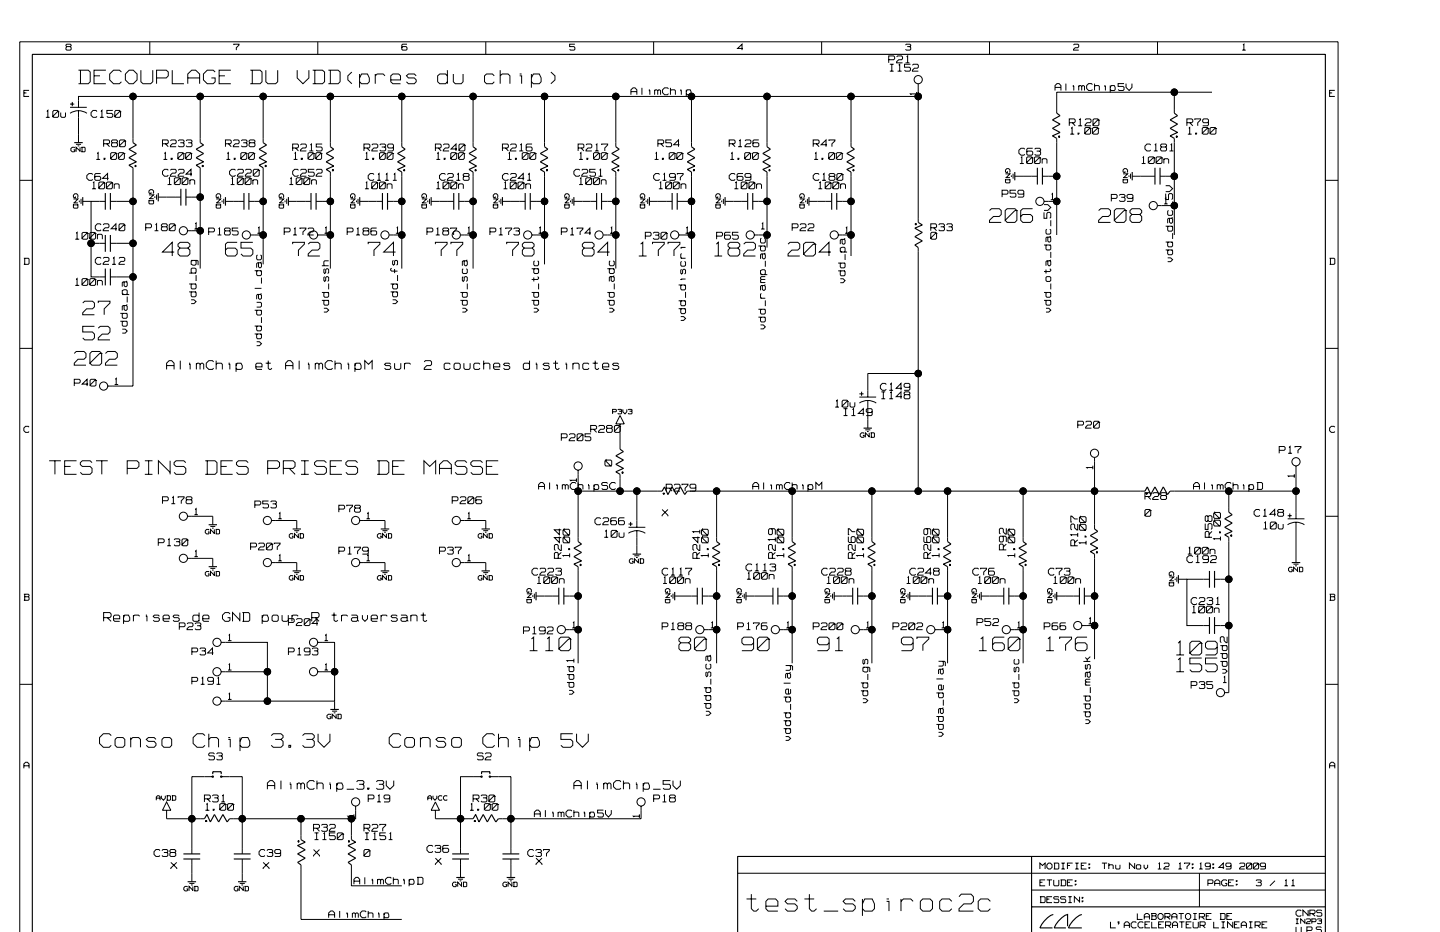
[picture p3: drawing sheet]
<svg xmlns="http://www.w3.org/2000/svg" width="432mm" height="279mm" viewBox="0 0 432 279" stroke-linecap="round" stroke-linejoin="round" font-family="sans-serif">
<g fill="none" stroke="#000" stroke-width=".34">
<path d="M316.9 33.9l1 .8-2.3 1.2 2.3 1.3-2.3 1.3 2.3 1.2-2.3 1 1.3 .8M352.1 33.9l1 .8-2.2 1.2 2.2 1.3-2.2 1.3 2.2 1.2-2.2 1 1.2 .8M22.3 42.8h2.5M24.8 59.1v2.5M31.6 57.9v5M33.1 57.9v5M39.9 42.8l1 .7-2.2 1.2 2.2 1.3-2.2 1.3 2.2 1.2-2.2 1 1.2 .8M47.5 57.9v2.5M54.2 56.6v5M55.8 56.6v5M60 42.8l1 .7-2.2 1.2 2.2 1.3-2.2 1.3 2.2 1.2-2.2 1 1.2 .8M67.6 59.1v2.5"/>
<path d="M73.2 57.9v5M74.6 57.9v5M78.9 42.8l1 .7-2.2 1.2 2.2 1.3-2.2 1.3 2.2 1.2-2.2 1 1.2 .8M86.5 59.1v2.5M93.3 57.9v5M94.8 57.9v5M99.1 44l1 .7-2.3 1.3 2.3 1.3-2.3 1.2 2.3 1.3-2.3 1 1.3 .8M107.9 59.1v2.5M114.7 57.9v5M116.2 57.9v5M120.5 44l1 .7-2.3 1.3 2.3 1.3-2.3 1.2 2.3 1.3-2.3 1 1.3 .8M129.3 59.1v2.5"/>
<path d="M136.1 57.9v5M137.6 57.9v5M141.9 44l1 .7-2.3 1.3 2.3 1.3-2.3 1.2 2.3 1.3-2.3 1 1.3 .8M150.7 59.1v2.5M157.5 57.9v5M159 57.9v5M163.3 44l1 .7-2.3 1.3 2.3 1.3-2.3 1.2 2.3 1.3-2.3 1 1.3 .8M172.1 59.1v2.5M178.9 57.9v5M180.4 57.9v5M184.7 44l1 .7-2.3 1.3 2.3 1.3-2.3 1.2 2.3 1.3-2.3 1 1.3 .8M194.7 59.1v2.5"/>
<path d="M201.5 57.9v5M203.1 57.9v5M207.3 44l1.1 .7-2.3 1.3 2.3 1.3-2.3 1.2 2.3 1.3-2.3 1 1.2 .8M217.4 59.1v2.5M224.2 57.9v5M225.7 57.9v5M230 44l1 .7-2.3 1.3 2.3 1.3-2.3 1.2 2.3 1.3-2.3 1 1.3 .8M242.6 59.1v2.5M249.4 57.9v5M250.9 57.9v5M255.2 44l1 .7-2.3 1.3 2.3 1.3-2.3 1.2 2.3 1.3-2.3 1 1.3 .8M304.3 51.6v2.5"/>
<path d="M311.1 50.3v5M312.6 50.3v5M339.5 51.6v2.5M346.3 50.3v5M347.9 50.3v5M31.6 70.4v5.1M33.1 70.4v5.1M275.3 66.7l1.3 .7-2.3 1 2.3 1.3-2.3 1.3 2.3 1.2-2.3 1.2 1 .8M31.6 80.5v5.1M33.1 80.5v5.1M185.9 134.7l1 .7-2.2 1.3 2.2 1.2-2.2 1.3 2.2 1.2-2.2 1 1.2 .8M259 128.4h2.5"/>
<path d="M62.6 157.3h2.5M87.8 158.6h2.5M114.2 158.6h2.5M144.4 158.6h2.5M198.5 147.2l.8-1.2 1 2.3 1.2-2.3 1.3 2.3 1.2-2.3 1.3 2.3 .8-1.1M328.2 158.6l1 .7-2.3 1.3 2.3 1.2-2.3 1.3 2.3 1.2-2.3 1.1 1.3 .7M343.3 147.2l.7-1.2 1.1 2.3 1.2-2.3 1.3 2.3 1.2-2.3 1.3 2.3 .8-1.1M368.5 153.5l1 .8-2.3 1.2 2.3 1.3-2.3 1.3 2.3 1.2-2.3 1 1.3 .8M62.6 169.9h2.5M87.8 171.2h2.5M114.2 171.2h2.5M144.4 171.2h2.5"/>
<path d="M160.7 177.5v2.5M167.6 176.2v5M169.1 176.2v5M173.4 162.3l1 .8-2.3 1.2 2.3 1.3-2.3 1.3 2.3 1.2-2.3 1 1.3 .8M189.7 166.1h2.5M202.3 177.5v2.5M209.1 176.2v5M210.6 176.2v5M214.9 162.3l1 .8-2.3 1.2 2.3 1.3-2.3 1.3 2.3 1.2-2.3 1 1.3 .8M223.7 177.5v2.5M231.8 176.2v5M233.3 176.2v5"/>
<path d="M237.5 162.3l1 .8-2.2 1.2 2.2 1.3-2.2 1.3 2.2 1.2-2.2 1 1.2 .8M250.1 177.5v2.5M255.7 176.2v5M257.2 176.2v5M261.5 162.3l1 .8-2.3 1.2 2.3 1.3-2.3 1.3 2.3 1.2-2.3 1 1.3 .8M272.8 177.5v2.5M279.6 176.2v5M281.1 176.2v5M284.1 162.3l1.1 .8-2.3 1.2 2.3 1.3-2.3 1.3 2.3 1.2-2.3 1 1.2 .8M294.2 177.5v2.5M301 176.2v5M302.5 176.2v5"/>
<path d="M306.8 162.3l1 .8-2.3 1.2 2.3 1.3-2.3 1.3 2.3 1.2-2.3 1 1.3 .8M316.9 177.5v2.5M323.7 176.2v5M325.2 176.2v5M353.4 172.4v2.5M362.7 171.2v5M364.2 171.2v5M387.3 168.7h2.6M362.7 185v5M364.2 185v5M99.1 212.7h2.5M63.8 232.1v-.7h2.5v.7"/>
<path d="M144.4 232.1v-.7h2.5v.7M55 257.5h5M55 256h5M61.3 245.4l.8-1.2 1 2.2 1.2-2.2 1.3 2.2 1.2-2.2 1.3 2.2 .7-1M70.1 257.5h5M70.1 256h5M90.3 251.7l1.2 .8-2.3 1 2.3 1.3-2.3 1.2 2.3 1.3-2.3 1.2 1.1 .8M105.4 251.7l1.2 .8-2.2 1 2.2 1.3-2.2 1.2 2.2 1.3-2.2 1.2 1 .8M135.6 257.5h5M135.6 256h5M141.9 245.4l.7-1.2 1 2.2 1.3-2.2 1.2 2.2 1.3-2.2 1.3 2.2 .7-1M150.7 257.5h5"/>
<path d="M150.7 256h5M309.3 256.8v22.6M397.4 256.8h-176.2v22.6M9.7 279.4v-263.1h387.7v263.1M56.3 264.3h2.5M71.4 264.3h2.5M136.8 263.1h2.6M151.9 263.1h2.6M309.3 271.9h88.1M315.8 274.2a7 7 0 0 0-4 4h3.8M320.1 277.7v-3.5a7 7 0 0 0-4 4h3.5M324.4 274.2a7 7 0 0 0-4 4h4"/>
</g>
<g fill="none" stroke="#000" stroke-width=".3">
<path d="M20 14h1.1l.2 .8-.2 .2h-1.1l-.2-.2zM20 14l-.2-.3 .2-.4h1.1l.2 .2-.2 .5M44.9 12.5v3.8M70.1 13.5v-.2h1.6v.2l-.8 .8v.7M95.3 12.5v3.8M122 13.3h-1.3l-.2 .2v1.3l.2 .2h1.1l.2-.2-.2-.8h-1.1l-.2 .3M145.7 12.5v3.8M172.4 13.3h-1.6v.7h1.3l.3 .3v.5l-.3 .2h-1l-.3-.2M196 12.5v3.8M222.8 14.5h-1.6l1.3-1.2v1.7M246.4 12.5v3.8M266.5 17.9h1.5l.3-.3v-.5l-.3-.3h-1.5v2"/>
<path d="M266.8 19.3h1.2M267.4 19.3v2M268.9 17.1l.3-.3h1.1l.3 .3v.5l-.3 .3h-.8l-.6 .6v.3h1.7M269.5 19.6l.3-.3v2M271.5 13.5l.3-.2h1l.3 .2-.3 .5h-.8M271.5 18.8h1.2M271.9 17.1l.3-.3v2M272.8 14l.3 .3v.5l-.3 .2h-1l-.3-.2M273 19.3h-1.8v.9h1.5l.3 .2v.6l-.3 .3h-1.2l-.3-.3M273.6 19.6l.3-.3h1.2l.3 .3v.6l-.3 .2h-.9l-.6 .6v.3h1.8M296.7 12.5v3.8M321.9 13.5l.3-.2h1l.3 .2v.5l-.3 .3h-.8l-.5 .7h1.6"/>
<path d="M347.1 12.5v3.8M372.5 15h1M372.7 13.5l.3-.2v1.7M7.2 27.9h.7M8.7 27.1h-1.5v1.8h1.5M13.8 35.2h1.1M14.1 33.4l.3-.3v2.1M16.1 33.1h1.2l.3 .3h-.3l-1.5 1.5v-1.5zM17.6 33.4v1.5l-.3 .3h-1.2l-.3-.3M18.2 33.7v1.2l.3 .3h.9l.2-.3v-1.2M21 32.2h5M21 31.2h1.3"/>
<path d="M21 34a4.5 4.5 0 0 1 5.1 0M21.7 30.6v1.2M23.5 32.2v-3.3h16.4v13.9M23.5 21h3l.6 .6v2.9l-.6 .6h-3M23.5 33.2v9.6M24.1 21v4.1M28.2 22.7h1.8M29.1 33.4l-.3-.3h-.9l-.6 .6v.9l.6 .6h.9l.3-.3M30 35.2h1.1M30.3 33.4l.3-.3v2.1M31.7 21h-3.5v4.1h3.5M33.8 33.1h-1.8v.9h1.5l.3 .3v.6l-.3 .3h-1.2l-.3-.3"/>
<path d="M34.7 33.1h1.2l.3 .3h-.3l-1.5 1.5v-1.5zM36.2 33.4v1.5l-.3 .3h-1.2l-.3-.3M36.4 21.6l-.6-.6h-1.8l-1.1 1.2v1.8l1.1 1.1h1.8l.6-.6M37.6 22.2l1.1-1.2h1.3l1.1 1.2v1.8l-1.1 1.1h-1.3l-1.1-1.1zM39.9 28.9h20.1v13.9M42.2 21v3.5l.7 .6h2.3l.6-.6v-3.5M46.9 23.4h3l.6-.7v-1.1l-.6-.6h-3v4.1M51.6 21v4.1h3.6M56.3 25.1v-2.9l1.2-1.2h1.2l1.2 1.2v2.9M56.3 23.4h3.6M60 28.9h18.9v13.9M64.5 21.6l-.6-.6h-1.8l-1.1 1.2v1.8l1.1 1.1h1.8l.6-.6v-1.1h-1.1"/>
<path d="M65.7 22.7h1.7M69.2 21h-3.5v4.1h3.5M75.1 21h2.9l.6 .6v2.9l-.6 .6h-2.9M75.6 21v4.1M78.9 28.9h20.2M79.7 21v3.5l.6 .6h2.3l.7-.6v-3.5M89.1 21v2.4l1.7 1.7 1.8-1.7v-2.4M93.8 21h2.9l.6 .6v2.9l-.6 .6h-2.9M94.4 21v4.1M98.5 21h2.9l.6 .6v2.9l-.6 .6h-2.9M99.1 21v4.1M105.5 21.6l-1.2 1.1v1.3l1.2 1.1"/>
<path d="M107.8 23.4l.6-1.2h1.8l.5 1.2v1.1l-.5 .6h-1.8l-.6-.6M107.8 22.2v4.1M112.5 22.7l.6-.5h1.8l.5 .5M112.5 22.2v2.9M117.2 24h2.9v-1.3l-.6-.5h-1.7l-.6 .5v1.8l.6 .6h2.3M120.5 28.9h21.4v15.1M124.8 22.7l-.6-.5h-1.7l-.6 .5 .6 .7h1.7l.6 .6v.5l-.6 .6h-1.7l-.6-.6M134.2 22.7l-.6-.5h-1.7l-.7 .5v1.8l.7 .6h1.7l.6-.6M134.2 21v4.1M135.9 22.2v2.3l.6 .6h1.8l.6-.6v-2.3M141.9 28.9h21.4M148.2 22.7l-.5-.5h-1.8l-.6 .5v1.8l.6 .6h1.8l.5-.6"/>
<path d="M150 22.7l.6-.5h1.8l.5 .5v2.4M150 21v4.1M155.8 22.7h.6v2.4M155.8 22.2h.6M159.3 23.4l.6-1.2h1.8l.6 1.2v1.1l-.6 .6h-1.8l-.6-.6M159.3 22.2v4.1M165.2 21.6l1.2 1.1v1.3l-1.2 1.1M184.7 28.9h22.6v15.1M189.2 28.4v-1.5l.6-.6h.6l.6 .6v1.5M189.2 27.5h1.8M192.5 26.3v2.1M194.6 27.2h.3v1.2"/>
<path d="M194.6 26.9h.3M196.3 27.2l.3-.3 .6 .3v1.2M196.3 26.9v1.5M197.2 27.2l.3-.3 .6 .3v1.2M200.4 26.6l-.2-.3h-.9l-.6 .6v.9l.6 .6h.9l.2-.3M201 27.2l.3-.3h1l.2 .3v1.2M201 26.3v2.1M204 27.2h.3v1.2M204 26.9h.3M205.8 27.5l.3-.6h.9l.2 .6v.6l-.2 .3h-.9l-.3-.3M205.8 26.9v2.1M207.3 28.9h22.7"/>
<path d="M230 28.9h25.2v15.1M230 28.9v15.1M255.2 28.9h20.1M266.8 21.3h1.2M269.2 21.3h1.1M274.8 28.2h-1.8l.3 .2M274.8 27.6v1.1M275.3 25.1v41.6M316.4 27.1v-1.4l.5-.6h.7l.5 .6v1.4M316.4 26.2h1.7M319.6 25.1v2M320.6 36.8h1.5l.3-.3v-.6l-.3-.3h-1.5v2.1"/>
<path d="M321.2 38.5l.3-.3v2M321.6 36.8l.8 .9M321.7 25.9h.3v1.2M321.7 25.7h.3M323.3 39.9h.3v.3h-.3zM323.3 37.7h1.2M323.5 25.9l.3-.2 .6 .2v1.2M323.5 25.7v1.4M323.6 35.9l.3-.3v2.1M324.4 25.9l.3-.2 .5 .2v1.2M325.3 38.5l.3-.3h1.1l.3 .3h-.3l-1.4 1.4zM325.4 35.9l.3-.3h1.2l.3 .3v.6l-.3 .3h-.9l-.6 .6v.3h1.8"/>
<path d="M327 38.5v1.4l-.3 .3h-1.1l-.3-.3M327.6 38.5l.3-.3h1.2l.3 .3h-.3l-1.5 1.4zM327.6 25.4l-.3-.3h-.9l-.6 .6v.8l.6 .6h.9l.3-.3M327.7 35.9l.3-.3h1.2l.3 .3h-.3l-1.5 1.5zM328.2 25.9l.3-.2h.9l.2 .2v1.2M328.2 25.1v2M329.4 38.5v1.4l-.3 .3h-1.2l-.3-.3M329.5 35.9v1.5l-.3 .3h-1.2l-.3-.3M331.2 25.9h.3v1.2M331.2 25.7h.3M332.9 26.2l.3-.5h.9l.3 .5v.6l-.3 .3h-.9l-.3-.3M332.9 25.7v2"/>
<path d="M337.1 25.1h-1.8v.8h1.5l.3 .3v.6l-.3 .3h-1.2l-.3-.3M337.7 25.1v1.1l.9 .9 .8-.9v-1.1M352.1 27.6v6.3M355.9 36.8h1.4l.4-.3v-.6l-.4-.3h-1.4v2.1M356.5 38.5l.2-.3v2M356.8 36.8l.9 .9M358.3 35.9v-.3h1.7v.3l-.8 .9v.9M358.5 39.9h.3v.3h-.3zM360.5 38.5l.3-.3h1.2l.3 .3h-.3l-1.5 1.4zM362.3 38.5v1.4l-.3 .3h-1.2l-.3-.3M362.4 36.5l-.3 .3h-1.2l-.3-.3v-.6l.3-.3h1.2l.3 .3v1.5l-.3 .3h-1.5M362.8 38.5l.3-.3h1.2l.3 .3h-.3l-1.5 1.4z"/>
<path d="M363.4 27.6h-46.5v6.3M364.6 38.5v1.4l-.3 .3h-1.2l-.3-.3M398.7 27.9h.8M400.3 27.1h-1.6v1.8h1.6M5.9 54.1h3.8M22 59.6h1.4l-1.2 1.2M22.4 44.4l-.7-.2-.4 .3v.6l.4 .4 .7-.2v-.4h-.3M22.6 58.9v.4h-.4l-.2-.8 .4-.4h.6l.4 .4-.2 .8M22.8 43.3h1.5M23.3 43.7h.5M24 45.3l-1.2-1.1v1.3M24 44.2v1.3"/>
<path d="M24.3 59.6v1.5M24.4 44.2h1l.1 .2-.1 1.1h-1M24.6 44.2v1.3M27.6 56.6h1.2M27.8 52.3l-.3-.3h-.8l-.7 .6v.9l.7 .6h.8l.3-.3M27.9 54.8l.3-.2v2M28.9 47.8h1.1M29.2 46l.2-.2v2M29.6 54.8l.3-.2h1.2l.3 .2h-.3l-1.5 1.5zM30.2 52h-1.5l-.3 .3v1.5l.3 .3h1.2l.3-.3v-.6l-.3-.3h-1.2l-.3 .3M31.1 43.1h1.5l.3-.3v-.6l-.3-.2h-1.5v2M31.2 47.5h.3v.3h-.3z"/>
<path d="M31.4 54.8v1.5l-.3 .3h-1.2l-.3-.3M31.9 54.8l.4-.2h1.1l.3 .2h-.3l-1.5 1.5zM32 43.1l.9 .9M32.6 53.5h-1.8l1.5-1.5v2.1M33.2 46l.3-.2h1.2l.3 .2h-.3l-1.5 1.5zM33.7 54.8v1.5l-.3 .3h-1.1l-.4-.3M33.7 42.8h1.2l.3 .3v.6l-.3 .3h-1.2l-.3-.3v-.6zM33.7 42.8l-.3-.3 .3-.5h1.2l.3 .2-.3 .6M34.2 55.4l.3-.3h.9l.3 .3v1.2M34.2 55.1v1.5M35 46v1.5l-.3 .3h-1.2l-.3-.3M35.5 46l.3-.2h1.2l.3 .2h-.3l-1.5 1.5z"/>
<path d="M36.1 42h1.2l.3 .2h-.3l-1.5 1.5v-1.5zM37.3 46v1.5l-.3 .3h-1.2l-.3-.3M37.6 42.2v1.5l-.3 .3h-1.2l-.3-.3M39.9 50.3v65.4h-7.6M40.3 49.8h.6M40.5 50l.1-.2 .2 .2M40.5 49.5l.1 .3M40.8 49.5l-.2 .2M44.7 58.4h1.4l-1.2 1.2M44.7 59.9v1l.2 .2h.9l.3-.2v-1M44.7 59.6h1.4M45.3 57.7v.3h-.4l-.2-.8 .4-.3h.5l.5 .3-.3 .8"/>
<path d="M46.4 58.8v.6M46.9 58.3v1.6M47.5 59.1h6.7M48.7 43.1h1.5l.3-.3v-.6l-.3-.2h-1.5v2M49 47.8h1.2M49.3 46l.3-.2v2M49.6 43.1l.9 .9M50.2 55.3h1.2M50.5 51.1l-.3-.3h-.9l-.6 .6v.8l.6 .6h.9l.3-.3M50.6 53.6l.2-.3v2M51.1 42.2l.3-.2h1.1l.3 .2v.6l-.3 .3h-.8l-.6 .6v.3h1.7M51.1 51.1l.3-.3h1.1l.3 .3v.5l-.3 .3h-.8l-.6 .6v.3h1.7"/>
<path d="M51.3 47.5h.3v.3h-.3zM52.3 53.6l.3-.3h1.2l.3 .3h-.3l-1.5 1.4zM53.3 46l.3-.2h1.2l.3 .2h-.3l-1.5 1.5zM53.4 42.2l.4-.2h1.1l.3 .2-.3 .6h-.8M53.4 51.1l.4-.3h1.1l.3 .3v.5l-.3 .3h-.8l-.7 .6v.3h1.8M54.1 53.6v1.4l-.3 .3h-1.2l-.3-.3M54.6 53.6l.3-.3h1.1l.3 .3h-.3l-1.4 1.4zM54.9 42.8l.3 .3v.6l-.3 .3h-1.1l-.4-.3M55.1 46v1.5l-.3 .3h-1.2l-.3-.3M55.7 46l.3-.2h1.1l.3 .2h-.3l-1.4 1.5zM55.8 42.2l.3-.2h1.2l.3 .2-.3 .6h-.9M56.3 53.6v1.4l-.3 .3h-1.1l-.3-.3"/>
<path d="M56.9 54.2l.3-.3h.9l.3 .3v1.1M56.9 53.9v1.4M57.3 42.8l.3 .3v.6l-.3 .3h-1.2l-.3-.3M57.4 46v1.5l-.3 .3h-1.1l-.3-.3M57.6 52.2h-1.8l1.5-1.4v2M60 50.3v8.8h-4.2M60 59.1v10.1h-3.7M60.5 49.8h.5M60.6 50l.2-.2 .2 .2M60.6 49.5l.2 .3M61 49.5l-.2 .2M64.8 59.6h1.4l-1.2 1.2"/>
<path d="M65.4 58.9v.4h-.4l-.2-.8 .4-.4h.6l.4 .4-.2 .8M67.1 59.6v1.5M67.6 43.1h1.4l.3-.3v-.6l-.3-.2h-1.4v2M67.9 47.8h1.1M68.2 46l.3-.2v2M68.5 43.1l.8 .9M69.2 55.3h1.1M69.5 53.6l.2-.3v2M70 42.2l.3-.2h1.1l.3 .2v.6l-.3 .3h-.8l-.6 .6v.3h1.7M70.2 47.5h.3v.3h-.3zM70.6 51.1l-.3-.3h-.8l-.7 .6v.8l.7 .6h.8l.3-.3M71.2 53.6l.3-.3h1.1l.3 .3h-.3l-1.4 1.4z"/>
<path d="M71.2 51.1l.3-.3h1.2l.3 .3v.5l-.3 .3h-.9l-.6 .6v.3h1.8M72.2 46l.3-.2h1.2l.3 .2h-.3l-1.5 1.5zM72.3 42.2l.3-.2h1.2l.3 .2-.3 .6h-.9M72.9 53.6v1.4l-.3 .3h-1.1l-.3-.3M73.5 53.6l.3-.3h1.1l.4 .3h-.4l-1.4 1.4zM73.6 51.1l.3-.3h1.2l.3 .3v.5l-.3 .3h-.9l-.6 .6v.3h1.8M73.8 42.8l.3 .3v.6l-.3 .3h-1.2l-.3-.3M74 46v1.5l-.3 .3h-1.2l-.3-.3M74.5 46l.3-.2h1.2l.3 .2h-.3l-1.5 1.5zM74.7 43.1l.3-.3h1.2l.3 .3v.6l-.3 .3h-1.2l-.3-.3zM75 42.8l-.3-.3 .3-.5h1.2l.3 .2-.3 .6M75.3 53.6v1.4l-.4 .3h-1.1l-.3-.3"/>
<path d="M75.8 54.2l.3-.3h.9l.3 .3v1.1M75.8 53.9v1.4M75.9 51.1l.3-.3h1.2l.3 .3h-.3l-1.5 1.4zM76.3 46v1.5l-.3 .3h-1.2l-.3-.3M77.7 51.1v1.4l-.3 .3h-1.2l-.3-.3M78.9 50.3v10.1h-4.3M79.4 49.8h.5M79.5 50l.2-.2 .1 .2M79.5 49.5l.2 .3M79.8 49.5l-.1 .2M83.7 59.6h1.3l-1.1 1.2M84.3 58.9v.4h-.4l-.2-.8 .4-.4h.6l.3 .4-.1 .8"/>
<path d="M86 59.6v1.5M86.8 55.3h1.1M87.1 53.6l.2-.3v2M87.8 44.4h1.4l.3-.3v-.6l-.3-.3h-1.4v2.1M88.1 47.8h1.1M88.3 46l.3-.2v2M88.6 44.4l.9 .9M88.8 53.6l.3-.3h1.2l.3 .3h-.3l-1.5 1.4zM89.5 51.1l-.3-.3h-.9l-.5 .6v.8l.5 .6h.9l.3-.3M90.1 43.5l.3-.3h1.2l.3 .3v.6l-.3 .3h-.9l-.6 .6v.3h1.8M90.1 51.1l.3-.3h1.2l.3 .3v.5l-.3 .3h-.9l-.6 .6v.3h1.8M90.3 47.5h.4v.3h-.4z"/>
<path d="M90.6 53.6v1.4l-.3 .3h-1.2l-.3-.3M91.1 53.6l.3-.3h1.2l.3 .3h-.3l-1.5 1.4zM92.4 46l.3-.2h1.1l.3 .2h-.3l-1.4 1.5zM92.8 45.3h1.1M92.9 53.6v1.4l-.3 .3h-1.2l-.3-.3M93.1 43.5l.3-.3v2.1M93.4 54.2l.3-.3h.9l.3 .3v1.1M93.4 53.9v1.4M94.1 46v1.5l-.3 .3h-1.1l-.3-.3M94.2 50.8h-1.7v.8h1.4l.3 .3v.6l-.3 .3h-1.1l-.3-.3M94.7 46l.3-.2h1.1l.3 .2h-.3l-1.4 1.5zM94.8 51.1l.3-.3h1.2l.3 .3v.5l-.3 .3h-.8l-.7 .6v.3h1.8"/>
<path d="M96.4 46v1.5l-.3 .3h-1.1l-.3-.3M96.6 43.2h-1.8v.9h1.5l.3 .3v.6l-.3 .3h-1.2l-.3-.3M99.1 44v-15.1h21.4v15.1M99.1 51.6v8.8h-4.3M99.5 51.1h.6M99.6 51.3l.2-.2 .2 .2M99.6 50.8l.2 .3M100 50.8l-.2 .2M105.1 59.6h1.4l-1.2 1.2M105.7 58.9v.4h-.4l-.2-.8 .4-.4h.6l.4 .4-.2 .8M107.4 59.6v1.5M109.1 44.4h1.5l.3-.3v-.6l-.3-.3h-1.5v2.1"/>
<path d="M109.4 47.8h1.2M109.4 56.6h1.2M109.7 46l.3-.2v2M109.7 54.8l.3-.2v2M110 44.4l.9 .9M111.5 54.8l.3-.2h1.1l.3 .2h-.3l-1.4 1.5zM111.5 43.5l.3-.3h1.1l.4 .3v.6l-.4 .3h-.8l-.6 .6v.3h1.8M111.8 47.5h.3v.3h-.3zM112.1 52.3l-.3-.3h-.8l-.6 .6v.9l.6 .6h.8l.3-.3M113.1 54.1h1.1M113.2 54.8v1.5l-.3 .3h-1.1l-.3-.3M113.4 52.3l.3-.3v2.1"/>
<path d="M113.8 46l.3-.2h1.1l.3 .2h-.3l-1.4 1.5zM113.8 54.8l.3-.2h1.1l.3 .2h-.3l-1.4 1.5zM113.9 43.5l.3-.3h1.1l.4 .3v.3l-.4 .3h-.8M115.3 44.1l.4 .3v.6l-.4 .3h-1.1l-.3-.3M115.4 54.1h1.2M115.5 46v1.5l-.3 .3h-1.1l-.3-.3M115.5 54.8v1.5l-.3 .3h-1.1l-.3-.3M115.7 52.3l.3-.3v2.1M116.1 46l.3-.2h1.2l.3 .2h-.3l-1.5 1.5zM116.1 55.4l.3-.3h.9l.3 .3v1.2M116.1 55.1v1.5M117.8 54.1h1.2"/>
<path d="M117.9 46v1.5l-.3 .3h-1.2l-.3-.3M118 44.1l-.3 .3h-1.2l-.3-.3v-.6l.3-.3h1.2l.3 .3v1.5l-.3 .3h-1.5M118.1 52.3l.3-.3v2.1M120.5 51.6v8.8M120.9 51.1h.6M121 51.3l.2-.2 .2 .2M121 50.8l.2 .3M121.4 50.8l-.2 .2M126.5 59.6h1.4l-1.2 1.2M127.1 58.9v.4h-.4l-.2-.8 .4-.4h.6l.4 .4-.2 .8M128.8 59.6v1.5M130.6 44.4h1.4l.3-.3v-.6l-.3-.3h-1.4v2.1"/>
<path d="M130.9 47.8h1.1M130.9 56.6h1.1M131.1 46l.3-.2v2M131.1 54.8l.3-.2v2M131.4 44.4l.9 .9M132.8 54.8l.4-.2h1.1l.3 .2h-.3l-1.5 1.5zM132.9 43.5l.3-.3h1.2l.3 .3v.6l-.3 .3h-.9l-.6 .6v.3h1.8M133.2 47.5h.3v.3h-.3zM133.6 52.3l-.3-.3h-.9l-.6 .6v.9l.6 .6h.9l.3-.3M134.2 52.3l.3-.3h1.1l.3 .3v.6l-.3 .3h-.8l-.6 .6v.3h1.7M134.6 54.8v1.5l-.3 .3h-1.1l-.4-.3M135.2 46l.3-.2h1.2l.2 .2h-.2l-1.5 1.5z"/>
<path d="M135.2 54.8l.3-.2h1.2l.2 .2h-.2l-1.5 1.5zM136.8 54.1h1.2M136.9 46v1.5l-.2 .3h-1.2l-.3-.3M136.9 54.8v1.5l-.2 .3h-1.2l-.3-.3M137 44.7h-1.7l1.4-1.5v2.1M137.1 52.3l.4-.3v2.1M137.5 46l.3-.2h1.1l.3 .2h-.3l-1.4 1.5zM137.5 55.4l.3-.3h.8l.3 .3v1.2M137.5 55.1v1.5M137.6 43.5l.4-.3h1.1l.3 .3h-.3l-1.5 1.5zM139.2 52.9h1.2l.3 .3v.6l-.3 .3h-1.2l-.3-.3v-.6zM139.2 52.9l-.3-.3 .3-.6h1.2l.3 .3-.3 .6"/>
<path d="M139.2 46v1.5l-.3 .3h-1.1l-.3-.3M139.4 43.5v1.5l-.3 .3h-1.1l-.4-.3M141.9 51.6v8.8h-4.3M142.3 51.1h.6M142.4 51.3l.2-.2 .2 .2M142.4 50.8l.2 .3M142.8 50.8l-.2 .2M147.9 59.6h1.4l-1.2 1.2M148.5 58.9v.4h-.4l-.2-.8 .4-.4h.6l.4 .4-.2 .8M150.2 59.6v1.5M150.7 44.4h1.4l.3-.3v-.6l-.3-.3h-1.4v2.1M151 56.6h1.1"/>
<path d="M151.3 54.8l.3-.2v2M151.6 44.4l.8 .9M152.2 47.8h1.2M152.4 52.3l-.3-.3h-.8l-.6 .6v.9l.6 .6h.8l.3-.3M152.5 46l.3-.2v2M153 54.8l.3-.2h1.2l.3 .2h-.3l-1.5 1.5zM153 43.5l.4-.3h1.1l.3 .3v.6l-.3 .3h-.8l-.7 .6v.3h1.8M153 52.3l.4-.3h1.1l.3 .3v.6l-.3 .3h-.8l-.7 .6v.3h1.8M154.6 47.5h.3v.3h-.3zM154.8 54.8v1.5l-.3 .3h-1.2l-.3-.3M155.3 54.8l.3-.2h1.2l.3 .2h-.3l-1.5 1.5zM155.7 45.3h1.2"/>
<path d="M156 43.5l.3-.3v2.1M156.6 46l.3-.2h1.1l.3 .2h-.3l-1.4 1.5zM157.1 54.8v1.5l-.3 .3h-1.2l-.3-.3M157.2 53.5h-1.8l1.5-1.5v2.1M157.6 55.4l.3-.3h.9l.3 .3v1.2M157.6 55.1v1.5M158.1 54.1h1.2M158.3 46v1.5l-.3 .3h-1.1l-.3-.3M158.4 52.3l.3-.3v2.1M158.9 46l.3-.2h1.2l.3 .2h-.3l-1.5 1.5zM159.6 43.2h-1.5l-.3 .3v1.5l.3 .3h1.2l.3-.3v-.6l-.3-.3h-1.2l-.3 .3M160.7 46v1.5l-.3 .3h-1.2l-.3-.3"/>
<path d="M163.3 44v-15.1h21.4v15.1M163.3 51.6v8.8M163.7 51.1h.6M163.8 51.3l.2-.2 .2 .2M163.8 50.8l.2 .3M164.2 50.8l-.2 .2M169.3 59.6h1.4l-1.2 1.2M169.9 58.9v.4h-.4l-.2-.8 .4-.4h.6l.4 .4-.2 .8M171.6 59.6v1.5M173.4 44.4h1.4l.3-.3v-.6l-.3-.3h-1.4v2.1M173.7 47.8h1.1M173.7 55.3h1.1"/>
<path d="M173.9 51.1l-.3-.3h-.9l-.6 .6v.8l.6 .6h.9l.3-.3M173.9 46l.3-.2v2M173.9 53.6l.3-.3v2M174.2 44.4l.9 .9M174.5 51.1l.3-.3h1.1l.3 .3v.5l-.3 .3h-.9l-.5 .6v.3h1.7M175.6 53.6l.4-.3h1.1l.3 .3h-.3l-1.5 1.4zM175.7 43.5l.3-.3h1.2l.3 .3v.6l-.3 .3h-.9l-.6 .6v.3h1.8M176 47.5h.3v.3h-.3zM177.4 53.6v1.4l-.3 .3h-1.1l-.4-.3M178 46l.3-.2h1.2l.2 .2h-.2l-1.5 1.5zM178 53.6l.3-.3h1.2l.2 .3h-.2l-1.5 1.4zM178.4 45.3h1.1"/>
<path d="M178.6 50.8h-1.8v.8h1.5l.3 .3v.6l-.3 .3h-1.2l-.3-.3M178.7 43.5l.3-.3v2.1M179.5 52.8h1.1M179.7 46v1.5l-.2 .3h-1.2l-.3-.3M179.7 53.6v1.4l-.2 .3h-1.2l-.3-.3M179.8 51.1l.3-.3v2M180.3 46l.3-.2h1.1l.4 .2h-.4l-1.4 1.5zM180.3 54.2l.3-.3h.8l.3 .3v1.1M180.3 53.9v1.4M180.4 43.5v-.3h1.8v.3l-.8 .9v.9M182.1 46v1.5l-.4 .3h-1.1l-.3-.3M184.7 51.6v8.8"/>
<path d="M185.1 51.1h.6M185.3 51.3l.1-.2 .2 .2M185.3 50.8l.1 .3M185.6 50.8l-.2 .2M192 59.6h1.3l-1.1 1.2M192.6 58.9v.4h-.4l-.2-.8 .4-.4h.6l.3 .4-.2 .8M194.2 59.6v1.5M196.3 47.8h1.2M196.6 46l.2-.2v2M197.3 43.1h1.4l.3-.3v-.6l-.3-.2h-1.4v2M197.6 56.6h1.1M197.8 52.3l-.3-.3h-.9l-.6 .6v.9l.6 .6h.9l.3-.3"/>
<path d="M197.9 54.8l.2-.2v2M198.2 43.1l.8 .9M198.6 47.5h.3v.3h-.3zM198.7 54.1h1.1M199 52.3l.3-.3v2.1M199.6 54.8l.3-.2h1.1l.3 .2h-.3l-1.4 1.5zM200.7 46l.3-.2h1.1l.3 .2h-.3l-1.4 1.5zM201.3 54.8v1.5l-.3 .3h-1.1l-.3-.3M201.4 42h-1.8v.8h1.5l.3 .3v.6l-.3 .3h-1.2l-.3-.3M201.9 54.8l.3-.2h1.2l.3 .2h-.3l-1.5 1.5zM202.4 46v1.5l-.3 .3h-1.1l-.3-.3M202.5 52.9l-.3 .3h-1.2l-.3-.3v-.6l.3-.3h1.2l.3 .3v1.5l-.3 .3h-1.5"/>
<path d="M202.9 46l.3-.2h1.2l.3 .2h-.3l-1.5 1.5zM203.1 52.3v-.3h1.8v.3l-.9 .9v.9M203.7 54.8v1.5l-.3 .3h-1.2l-.3-.3M203.8 43.4h-1.8l1.5-1.4v2M204.2 55.4l.3-.3h.9l.3 .3v1.2M204.2 55.1v1.5M204.7 46v1.5l-.3 .3h-1.2l-.3-.3M207.3 51.6v8.8M207.8 51.1h.6M207.9 51.3l.2-.2 .1 .2M207.9 50.8l.2 .3M208.2 50.8l-.1 .2"/>
<path d="M214.6 59.6h1.4l-1.2 1.2M215.2 58.9v.4h-.4l-.2-.8 .5-.4h.5l.4 .4-.2 .8M216.9 59.6v1.5M218.7 43.1h1.4l.3-.3v-.6l-.3-.2h-1.4v2M219 47.8h1.1M219.3 46l.2-.2v2M219.6 43.1l.8 .9M220.2 56.6h1.2M220.4 52.3l-.3-.3h-.8l-.6 .6v.9l.6 .6h.8l.3-.3M220.5 54.8l.3-.2v2M221.3 47.5h.3v.3h-.3zM221.3 44h1.2"/>
<path d="M221.7 42.2l.3-.2v2M222.2 54.8l.3-.2h1.2l.3 .2h-.3l-1.5 1.5zM222.8 52h-1.5l-.3 .3v1.5l.3 .3h1.2l.3-.3v-.6l-.3-.3h-1.2l-.3 .3M223.3 46l.3-.2h1.1l.3 .2h-.3l-1.4 1.5zM223.4 42.2l.3-.2h1.2l.3 .2v.6l-.3 .3h-.9l-.6 .6v.3h1.8M224 54.8v1.5l-.3 .3h-1.2l-.3-.3M224.6 54.8l.3-.2h1.1l.3 .2h-.3l-1.4 1.5zM225 46v1.5l-.3 .3h-1.1l-.3-.3M225.2 52.9l-.3 .3h-1.2l-.3-.3v-.6l.3-.3h1.2l.3 .3v1.5l-.3 .3h-1.5M225.6 46l.3-.2h1.2l.3 .2h-.3l-1.5 1.5zM226.3 54.8v1.5l-.3 .3h-1.1l-.3-.3M226.9 55.4l.3-.3h.8l.3 .3v1.2"/>
<path d="M226.9 55.1v1.5M227.4 46v1.5l-.3 .3h-1.2l-.3-.3M227.5 42h-1.4l-.3 .2v1.5l.3 .3h1.1l.3-.3v-.6l-.3-.3h-1.1l-.3 .3M230 51.6v22.6M230.5 51.1h.5M230.5 51.3l.3-.2 .1 .2M230.5 50.8l.3 .3M230.9 50.8l-.1 .2M239.8 59.6h1.4l-1.2 1.2M240.4 58.9v.4h-.4l-.2-.8 .4-.4h.6l.4 .4-.2 .8M242.1 59.6v1.5M243.8 43.1h1.5l.3-.3v-.6l-.3-.2h-1.5v2"/>
<path d="M244.1 47.8h1.2M244.4 46l.3-.2v2M244.8 43.1l.8 .9M245.4 56.6h1.1M245.6 52.3l-.3-.3h-.9l-.6 .6v.9l.6 .6h.9l.3-.3M245.7 54.8l.3-.2v2M246.5 47.5h.3v.3h-.3zM246.5 54.1h1.2M246.8 52.3l.3-.3v2.1M247.4 54.8l.3-.2h1.2l.3 .2h-.3l-1.5 1.5zM248 43.4h-1.8l1.5-1.4v2M248.5 46l.3-.2h1.1l.3 .2h-.3l-1.4 1.5z"/>
<path d="M248.6 42.2v-.2h1.8v.2l-.9 .9v.9M248.9 52.9h1.1l.4 .3v.6l-.4 .3h-1.1l-.3-.3v-.6zM248.9 52.9l-.3-.3 .3-.6h1.1l.4 .3v.3l-.4 .3M249.2 54.8v1.5l-.3 .3h-1.2l-.3-.3M249.7 54.8l.3-.2h1.2l.3 .2h-.3l-1.5 1.5zM250.2 46v1.5l-.3 .3h-1.1l-.3-.3M250.8 46l.3-.2h1.2l.3 .2h-.3l-1.5 1.5zM251 52.3l.2-.3h1.2l.3 .3h-.3l-1.4 1.5zM251.5 54.8v1.5l-.3 .3h-1.2l-.3-.3M252.1 55.4l.2-.3h.9l.3 .3v1.2M252.1 55.1v1.5M252.6 46v1.5l-.3 .3h-1.2l-.3-.3"/>
<path d="M252.7 52.3v1.5l-.3 .3h-1.2l-.2-.3M255.2 51.6v8.8M255.6 51.1h.6M255.7 51.3l.2-.2 .2 .2M255.7 50.8l.2 .3M256.1 50.8l-.2 .2M300.5 58.2h1.5l.3-.3v-.5l-.3-.4h-1.5v2.1M301.5 52.1h1.4l-1.2 1.2M301.5 53.7v.9l.2 .2h1l.2-1.1M301.5 53.3h1.4M301.5 53.9h1.4M302.1 51.4v.3h-.4l-.2-.2v-.5l.4-.5h.6l.4 .5-.2 .7"/>
<path d="M303.3 52.6v.4M303.8 52.1v1.5M304.3 52.8h6.8M304.6 57h-1.7v.9h1.4l.3 .3v.6l-.3 .3h-1.2l-.2-.3M305.8 49h1.2M306.2 47.3l.2-.3v2M307 57.9l-.3 .3h-1.2l-.3-.3v-.5l.3-.4h1.2l.3 .4v1.4l-.3 .3h-1.5M307.3 44.7l-.3-.3h-.8l-.7 .6v.9l.7 .6h.8l.3-.3M307.8 47.3l.3-.3h1.2l.3 .3h-.3l-1.5 1.4zM309.6 47.3v1.4l-.3 .3h-1.2l-.3-.3M309.7 44.4h-1.5l-.3 .3v1.5l.3 .3h1.2l.3-.3v-.6l-.3-.3h-1.2l-.3 .3M310.2 47.3l.3-.3h1.1l.3 .3h-.3l-1.4 1.4z"/>
<path d="M310.3 44.7l.3-.3h1.1l.3 .3-.3 .6h-.8M311.7 45.3l.3 .3v.6l-.3 .3h-1.1l-.3-.3M311.9 47.3v1.4l-.3 .3h-1.1l-.3-.3M312.5 47.9l.3-.3h.8l.3 .3v1.1M312.5 47.6v1.4M312.6 52.8h4.3v7.6M315.1 59.9h1M315.3 58.3l.3-.3v1.9M316.9 41.5v11.3M317.3 41h.6M317.4 41.2l.2-.2 .2 .2M317.4 40.7l.2 .3"/>
<path d="M317.8 40.7l-.2 .2M320.9 40.2h1.2M333.2 59.5h1.5l.3-.4v-.5l-.3-.3h-1.5v2.1M335.6 58.6l.3-.3h1.2l.3 .3-.3 .5h-.9M336.8 52.1h1.3l-1.1 1.2M336.8 53.7v.9l.2 .2h.9l.2-.2v-.9M336.8 53.3h1.3M336.8 53.9h1.3M337.1 59.1l.3 .4v.6l-.3 .3h-1.2l-.3-.3M337.4 51.4v.3h-.4l-.2-.2v-.5l.3-.5h.6l.4 .5v.5l-.2 .2M338.5 52.6v.4M339 52.1v1.5"/>
<path d="M339.5 52.8h6.8M339.7 59.1l-.3 .4h-1.1l-.4-.4v-.5l.4-.3h1.1l.3 .3v1.5l-.3 .3h-1.5M342.3 49h1.2M342.6 47.3l.3-.3v2M344.3 47.3l.4-.3h1.1l.3 .3h-.3l-1.5 1.4zM345.1 43.5l-.3-.3h-.9l-.6 .6v.9l.6 .6h.9l.3-.3M346 45.3h1.1M346.1 47.3v1.4l-.3 .3h-1.1l-.4-.3M346.3 43.5l.3-.3v2.1M346.7 47.3l.3-.3h1.1l.3 .3h-.3l-1.4 1.4zM347.9 52.8h4.2M348.3 44.1h1.2l.3 .3v.6l-.3 .3h-1.2l-.3-.3v-.6z"/>
<path d="M348.3 44.1l-.3-.3 .3-.6h1.2l.3 .3v.3l-.3 .3M348.4 47.3v1.4l-.3 .3h-1.1l-.3-.3M349 47.9l.3-.3h.8l.3 .3v1.1M349 47.6v1.4M349.3 59.6l.3-.3v1.8M349.5 58v1.8h.9v-1.5l.3-.3h.6l.3 .3v1.2l-.3 .3M349.5 55.7h1.2l.9 .9-.9 .8h-1.2M350.7 45.3h1.2M351 43.5l.3-.3v2.1M352.1 41.5v28.9M352.6 41h.5M352.7 41.2l.2-.2 .1 .2"/>
<path d="M352.7 40.7l.2 .3M353 40.7l-.1 .2M356.2 40.2h1.1M397.4 54.1h3.8M7.2 77.4h1.3l.2 .3v1.3l-.2 .2h-1.3M7.4 77.4v1.8M22 61.2v1l.2 .2h1l.2-1.2M22 60.8h1.4M22 61.4h1.4M22.6 71.7h1.1M22.9 69.9l.2-.2v2M23.8 60.1v.5"/>
<path d="M24.6 69.9l.3-.2h1.1l.3 .2h-.3l-1.4 1.5zM24.8 60.4h6.8M26.3 69.9v1.5l-.3 .3h-1.1l-.3-.3M26.9 69.9l.3-.2h1.2l.3 .2h-.3l-1.5 1.5zM27.3 60.4v22.6h4.3M27.3 72.9h4.3M28.7 69.9v1.5l-.3 .3h-1.2l-.3-.3M29.2 70.5l.3-.3h.9l.3 .3v1.2M29.2 70.2v1.5M30.3 67.4l-.3-.3h-.8l-.6 .6v.9l.6 .6h.8l.3-.3M30.3 77.5l-.3-.3h-.8l-.6 .6v.9l.6 .5h.8l.3-.2M30.9 67.4l.3-.3h1.2l.3 .3v.6l-.3 .3h-.9l-.6 .6v.3h1.8"/>
<path d="M30.9 77.5l.3-.3h1.2l.3 .3v.6l-.3 .3h-.9l-.6 .6v.2h1.8M33.1 60.4h6.8M33.1 72.9h6.8M33.6 79.2h1.2M33.9 77.5l.3-.3v2M35.1 68.6h-1.8l1.5-1.5v2.1M35.7 77.5l.3-.3h1.1l.3 .3v.6l-.3 .3h-.8l-.6 .6v.2h1.7M36 67.1h1.1l.3 .3h-.3l-1.4 1.5v-1.5zM37.4 67.4v1.5l-.3 .3h-1.1l-.3-.3M43.7 68.3h1.4l.3-.3v-.6l-.3-.3h-1.4v2.1M44.7 60.2h1.4M46.4 69.2h1.1"/>
<path d="M46.7 67.4l.2-.3v2.1M48.4 68.3l.3-.3h1.2l.3 .3v.6l-.3 .3h-1.2l-.3-.3zM48.7 68l-.3-.3 .3-.6h1.2l.3 .3-.3 .6M51.1 67.1h1.1l.3 .3h-.3l-1.4 1.5v-1.5zM52.2 75.6h-3.5l2.9-3v4.2M52.5 67.4v1.5l-.3 .3h-1.1l-.3-.3M53.4 75l.6-.6h2.3l.6 .6v1.1l-.6 .7h-2.3l-.6-.7zM54 74.4l-.6-.6v-.6l.6-.6h2.3l.6 .6v.6l-.6 .6M57.3 78.1h1.8l.3 .2v1.2M57.9 78.1l-.6 .2v.9l.6 .3h.6l.3-.3v-.9l-.3-.2M58.3 68.7h1.1M58.5 67.1l.3-.3v1.9"/>
<path d="M60 69.2v11.3M62.6 69.5h1.4l.3-.3v-.5l-.3-.3h-1.4v2M64.8 61.2v1l.2 .2h1l.2-1.2M64.8 60.8h1.4M64.8 61.4h1.4M65.2 70.4h1.2M65.5 68.7l.3-.3v2M66.6 60.1v.5M67.6 69.2h1.1l.3 .3v.6l-.3 .3h-1.1l-.3-.3v-.6zM67.6 69.2l-.3-.2 .3-.6h1.1l.3 .3-.3 .5M67.6 60.4h5.6M71.1 72.6h-2.9l-.6 .6v2.9l.6 .7h2.3l.6-.7v-1.1l-.6-.6h-2.3l-.6 .6"/>
<path d="M71.4 68.4h-1.8v.8h1.5l.3 .3v.6l-.3 .3h-1.1l-.4-.3M75.8 72.6h-3.5v1.8h2.9l.6 .6v1.1l-.6 .7h-2.3l-.6-.7M77.2 69.9h1M77.2 76.4l-.2 .3v.9l.2 .3h.9l.3-.3v-.9l-.3-.3M77.4 68.4l.3-.3v1.8M77.5 78.8v1.2l.3 .3 .6-.3v-1l-.3-.2h-.9l-.2 .2v1.3M78.4 78.5l-.3 .3M78.9 60.4v10h-3.8M78.9 70.4v8.8M83.7 61.2v1l.2 .2h1l.1-1.2M83.7 60.8h1.3M83.7 61.4h1.3"/>
<path d="M85.2 69.5h1.5l.3-.3v-.5l-.3-.3h-1.5v2M85.5 60.1v.5M86.5 60.4h6.8M87.8 73.2v-.6h3.5v.6l-1.8 1.8v1.8M87.9 70.4h1.1M88.2 68.7l.3-.3v2M90 68.7v-.3h1.7v.3l-.9 .8v.9M92.3 68.7l.3-.3h1.2l.3 .3v.5l-.3 .3h-.9l-.6 .6v.3h1.8M92.4 73.2l.6-.6h2.3l.6 .6v1.2l-.6 .6h-1.7l-1.2 1.1v.7h3.5M96.5 79.7h2.1M97.3 69.9h1.1M97.5 68.4l.3-.3v1.8"/>
<path d="M98.6 78.2h-1.2l-.3 .2v.9l.3 .4M99.1 60.4v10h-3.8M99.1 70.4v10.1M104.1 69.5h1.5l.3-.3v-.5l-.3-.3h-1.5v2M105.1 61.2v1l.2 .2h1l.2-.2v-1M105.1 60.8h1.4M105.1 61.4h1.4M106.8 70.4h1.1M106.9 60.1v.5M107.1 68.7l.3-.3v2M107.9 60.4h6.8M109.1 69.2h1.2l.3 .3v.6l-.3 .3h-1.2l-.3-.3v-.6z"/>
<path d="M109.1 69.2l-.3-.2 .3-.6h1.2l.3 .3v.3l-.3 .2M110.4 73.2v-.6h3.5v.6l-1.8 1.8v1.8M112.9 68.4h-1.4l-.3 .3v1.4l.3 .3h1.1l.3-.3v-.6l-.3-.3h-1.1l-.3 .3M116.2 60.4h4.3M118 78.1l-.3 .2v.9l.3 .3 .3-.3v-.9l.3-.2 .6 .2v.9l-.3 .3M118.6 75.6h-3.5l2.9-3v4.2M118.7 69.9h1.1M119 68.4l.2-.3v1.8M120.5 60.4v10h-3.8M120.5 70.4v10.1M126.5 61.2v1l.2 .2h1l.2-.2v-1M126.5 60.8h1.4"/>
<path d="M126.5 61.4h1.4M128 69.5h1.5l.3-.3v-.5l-.3-.3h-1.5v2M128.3 60.1v.5M129.3 60.4h6.8M130.6 73.2v-.6h3.5v.6l-1.8 1.8v1.8M130.7 70.4h1.2M131 68.7l.3-.3v2M133.1 69.2h1.1l.3 .3v.6l-.3 .3h-1.1l-.3-.3v-.6zM133.1 69.2l-.3-.2 .3-.6h1.1l.3 .3v.3l-.3 .2M135.1 68.7v-.3h1.8v.3l-.9 .8v.9M135.2 73.2v-.6h3.6v.6l-1.8 1.8v1.8M139.2 78.2v1.1l.3 .4h.3l.3-.4v-.9l-.3-.2h-.9l-.3 .2v1.3"/>
<path d="M140.1 69.9h1.1M140.1 77.9l-.3 .3M140.4 68.4l.2-.3v1.8M141.9 60.4v10h-3.8M141.9 70.4v10.1M146.9 69.5h1.5l.3-.3v-.5l-.3-.3h-1.5v2M147.9 61.2v1l.2 .2h1l.2-.2v-1M147.9 60.8h1.4M147.9 61.4h1.4M149.6 70.4h1.1M149.7 60.1v.5M149.9 68.7l.3-.3v2"/>
<path d="M150.7 60.4h6.8M151.6 68.7v-.3h1.8v.3l-.9 .8v.9M151.9 73.2v-.6h3.5v.6l-1.7 1.8v1.8M154 68.7l.3-.3h1.1l.4 .3v.3l-.4 .2h-.8M155.4 69.2l.4 .3v.6l-.4 .3h-1.1l-.3-.3M157.2 74.4h2.4l.5 .6v1.1l-.5 .7h-2.4l-.6-.7v-1.1zM157.2 74.4l-.6-.6v-.6l.6-.6h2.4l.5 .6v.6l-.5 .6M159 60.4h4.3M160.3 78.2l-.2 .2v.9l.2 .4h.9l.3-.4v-.9l-.3-.2M161.5 69.9h1.1M161.8 68.4l.2-.3v1.8M163.3 60.4v10h-3.8"/>
<path d="M163.3 70.4v8.8M168.3 69.5h1.5l.3-.3v-.5l-.3-.3h-1.5v2M169.3 61.2l.2 1.2h1l.2-.2v-1M169.3 60.8h1.4M169.3 61.4h1.4M171 70.4h1.1M171.1 60.1v.5M171.3 68.7l.3-.3v2M172.1 60.4h6.8M173.1 68.7v-.3h1.7v.3l-.9 .8v.9M175.2 74.4h2.3l.6 .6v1.1l-.6 .7h-2.3l-.6-.7v-1.1zM175.2 74.4l-.6-.6v-.6l.6-.6h2.3l.6 .6v.6l-.6 .6"/>
<path d="M177.2 69.8h-1.8l1.5-1.4v2M180.4 60.4h4.3M182.8 75.6h-3.5l2.9-3v4.2M182.9 69.9h1.1M183 78.2l-.3 .2v.9l.3 .4h.9l.3-.4v-.9l-.3-.2M183.2 68.4l.2-.3v1.8M184.7 60.4v10h-3.8M184.7 70.4v10.1M191.6 76.8h2.3M192 61.2v1l.2 .2h.9l.2-.2v-1M192 60.8h1.3M192 61.4h1.3"/>
<path d="M192.1 73.2l.6-.6v4.2M193.5 70.8h1.4l.3-.3v-.6l-.3-.3h-1.4v2.1M193.8 60.1v.5M194.7 60.4h6.8M195.7 73.2v-.6h3.5v.6l-1.8 1.8v1.8M195.8 69.9l.4-.3h1.1l.3 .3-.3 .6h-.8M197.3 70.5l.3 .3v.6l-.3 .3h-1.1l-.4-.3M198.2 69.9l.3-.3h1.2l.3 .3h-.3l-1.5 1.5zM200 69.9v1.5l-.3 .3h-1.2l-.3-.3M200.3 73.2v-.6h3.6v.6l-1.8 1.8v1.8M203.1 60.4h4.2M204.1 74.2v.3"/>
<path d="M204.1 77.4h1.5M204.4 78.4l-.3 .2v.9l.3 .3h.9l.3-.3v-.9l-.3-.2M204.4 76l-.3 .2v.9l.3 .3M205.6 74.2h-1.2v.3M205.6 69.9h1M205.8 68.4l.3-.3v1.8M207.3 60.4v10h-3.7M207.3 70.4v10.1M214.2 76.8h2.3M214.6 61.2v1l.2 .2h1l.2-1.2M214.6 60.8h1.4M214.6 61.4h1.4"/>
<path d="M214.8 73.2l.6-.6v4.2M214.9 70.8h1.5l.3-.3v-.6l-.3-.3h-1.5v2.1M216.4 60.1v.5M217.4 60.4h6.8M218.9 74.4h2.3l.6 .6v1.1l-.6 .7h-2.3l-.6-.7v-1.1zM218.9 74.4l-.6-.6v-.6l.6-.6h2.3l.6 .6v.6l-.6 .6M219 69.6h-1.4l-.3 .3v1.5l.3 .3h1.1l.3-.3v-.6l-.3-.3h-1.1l-.3 .3M221.4 69.6h-1.8v.9h1.5l.3 .3v.6l-.3 .3h-1.2l-.3-.3M223 73.2l.6-.6h2.3l.6 .6v1.2l-.6 .6h-1.7l-1.2 1.1v.7h3.5M225.7 60.4h4.3M226.2 70.4h3.8M227.4 73.7h2.1"/>
<path d="M228.2 68.7h1.1M228.3 73.7l-.3 .3v.9l.3 .3h.9l.3-.3v-.9l-.3-.3M228.3 71.4l-.3 .2v1l.3 .3h.9l.3-.3v-1l-.3-.2M228.5 67.1l.2-.3v1.9M228.6 76.1v1.2l.3 .3 .6-.3v-.9l-.3-.3h-.9l-.3 .3v1.2M229.5 78.2v1.8M229.5 75.8l-.3 .3M236.3 73.2l.6-.6h2.3l.6 .6v1.2l-.6 .6h-1.8l-1.1 1.1v.7h3.5M237.5 68.3h1.5l.3-.3v-.6l-.3-.3h-1.5v2.1M239.8 61.2v1l.2 .2h1l.2-.2v-1M239.8 60.8h1.4M239.8 61.4h1.4"/>
<path d="M239.9 67.4l.3-.3h1.2l.3 .3v.6l-.3 .3h-.9l-.6 .6v.3h1.8M241 73.2l.6-.6h2.3l.6 .6h-.6l-2.9 2.9zM241.6 60.1v.5M242.3 67.4l.3-.3h1.2l.3 .3v.6l-.3 .3h-.9l-.6 .6v.3h1.8M242.6 60.4h6.8M244.5 73.2v2.9l-.6 .7h-2.3l-.6-.7M249.2 75.6h-3.5l2.9-3v4.2M250.9 60.4h4.3M251.3 78.9h2.1M252 75.6h2M252.2 78.9l-.2 .2v.9l.2 .3h.9l.3-.3v-.9l-.3-.2M252.5 75.6l-.5-.3v-.9l.5-.3h.6l.3 .3v.9l-.3 .3"/>
<path d="M252.5 71.8v1.1l.3 .3 .6-.3v-.9l-.3-.2h-.9l-.2 .2v1.2M253.4 69.9h1.1M253.4 76.2v1.7M253.4 71.5l-.3 .3M253.7 68.4l.2-.3v1.8M255.2 60.4v10h-3.8M255.2 70.4v6.4M274.3 67.2h.6M274.4 66.9l.2 .2 .2-.2M274.6 67.1l.2 .4M274.6 67.3l-.2 .2M275.3 74.2v37.8h-15.1v7"/>
<path d="M279.1 68.3h1.4l.3-.3v-.6l-.3-.3h-1.4v2.1M279.1 69.9l.3-.3h1.1l.3 .3h-.3l-1.4 1.5zM280 68.3l.8 .9M280.8 69.9v1.5l-.3 .3h-1.1l-.3-.3M281.5 67.4l.3-.3h1.1l.3 .3-.3 .6h-.8M282.9 68l.3 .3v.6l-.3 .3h-1.1l-.3-.3M283.8 67.4l.3-.3h1.2l.3 .3-.3 .6h-.9M285.3 68l.3 .3v.6l-.3 .3h-1.2l-.3-.3M296.7 63.1l.6-.5h2.3l.6 .5v1.2l-.6 .6h-1.7l-1.2 1.1v.7h3.5M301.4 63.1l.6-.5h2.3l.6 .5h-.6l-2.9 2.9zM304.9 63.1v2.9l-.6 .7h-2.3l-.6-.7M309.6 62.6h-2.9l-.6 .5v2.9l.6 .7h2.3l.6-.7v-1.1l-.6-.6h-2.3l-.6 .6"/>
<path d="M313.1 63.7v1.7h.8v-1.4l.3-.3h.6l.3 .3v1.2l-.3 .2M313.1 61.3h1.1l.9 .9-.9 .9h-1.1M313.1 73.4h2M313.1 60.4h3.8v10M313.9 73.4l-.3 .3v.9l.3 .3h.9l.3-.3v-.9l-.3-.3M313.9 68.7l-.3 .3v.9l.3 .3h.9l.3-.3v-.9l-.3-.3M314.2 78.2v1.1l.3 .4 .6-.4v-.9l-.3-.2h-.9l-.3 .2v1.3M314.2 71.1v1.2l.3 .3 .6-.3v-1l-.3-.2h-.9l-.3 .2v1.3M315.1 66v1.8M315.1 75.5v1.8M315.1 77.9l-.3 .3M315.1 70.8l-.3 .3"/>
<path d="M329.4 63.1l.7-.5h2.3l.6 .5v1.2l-.6 .6h-1.8l-1.2 1.1v.7h3.6M334.1 63.1l.6-.5h2.4l.6 .5h-.6l-3 2.9zM337.7 63.1v2.9l-.6 .7h-2.4l-.6-.7M339.4 64.3h2.4l.5 .6v1.1l-.5 .7h-2.4l-.6-.7v-1.1zM339.4 64.3l-.6-.5v-.7l.6-.5h2.4l.5 .5v.7l-.5 .5M347.1 61.6h5M349.1 61.1h1M349.5 74.9h2.1M349.5 72.6h2.1M349.5 67.8h2.1M350.1 77.3h.9l.6 .6-.6 .5h-.9M350.4 74.9l-.3 .3v.9l.3 .3h.9l.3-.3v-.9l-.3-.3"/>
<path d="M350.4 72.6l-.3 .2v.9l.3 .3h.9l.3-.3v-.9l-.3-.2M350.4 67.8l-.3 .3v.9l.3 .3h.9l.3-.3v-.9l-.3-.3M350.4 63.1l-.3 .2v1l.3 .3h.9l.3-.3v-1l-.3-.2M350.7 65.4v1.2l.3 .3 .6-.3v-.9l-.3-.3h-.9l-.3 .3v1.2M351.6 60.4v1.8M351.6 69.9v1.7M351.6 65.2l-.3 .2M398.7 77.4h1.3l.3 .3v1.3l-.3 .2h-1.3M398.9 77.4v1.8M22.6 85.6h1.1M22.9 83.8l.2-.3v2.1M24.6 83.8l.3-.3h1.1l.3 .3h-.3l-1.4 1.5z"/>
<path d="M24.8 90.8l.6-.5h2.3l.6 .5v1.2l-.6 .6h-1.7l-1.2 1.2v.6h3.5M26.3 83.8v1.5l-.3 .3h-1.1l-.3-.3M26.9 83.8l.3-.3h1.2l.3 .3h-.3l-1.5 1.5zM28.3 97.8h-3.5v1.7h2.9l.6 .7v1.1l-.6 .6h-2.3l-.6-.6M28.7 83.8v1.5l-.3 .3h-1.2l-.3-.3M29.2 84.4l.3-.3h.9l.3 .3v1.2M29.2 84.1v1.5M29.5 90.8v-.5h3.5v.5l-1.8 1.8v1.8M29.5 98.4l.6-.6h2.3l.6 .6v1.1l-.6 .7h-1.8l-1.1 1.1v.6h3.5M33.1 83h6.8M36.1 96.3h2M36.1 93.9h2"/>
<path d="M36.7 98.7h.8l.6 .5-.6 .7h-.8M36.7 88.3h2M36.9 96.3l-.2 .3v.9l.2 .3h.9l.3-.3v-.9l-.3-.3M36.9 93.9l-.2 .3v.9l.2 .3h.9l.3-.3v-.9l-.3-.3M37.2 91.6v1.2l.3 .2 .6-.2v-1l-.3-.2h-.9l-.2 .2v1.2M37.2 88.3l-.5-.3v-.9l.5-.2h.6l.3 .2v.9l-.3 .3M37.2 84.5v1.1l.3 .3 .6-.3v-.8l-.3-.3h-.9l-.2 .3v1.1M38.1 91.3l-.3 .3M38.1 88.9v1.8M38.1 84.2l-.3 .3M56.7 87.5h2.1M56.7 85.1h2.1"/>
<path d="M56.7 81.9h2.1M57.3 89.9h.9l.6 .5-.6 .6h-.9M57.6 87.5l-.3 .3v.9l.3 .3h.9l.3-.3v-.9l-.3-.3M57.6 85.1l-.3 .3v.9l.3 .3h.9l.3-.3v-.9l-.3-.3M57.6 81.9l-.3-.3v-1l.3-.2h.9l.3 .2v1l-.3 .3M58.8 82.5v1.7M76.4 81.2h2M76.4 97.7h2M76.4 93h2M76.4 86.4h2M77 90.6h1.1l.3 .3v.9l-.3 .3h-1.1M77.2 97.7l-.2 .3v.9l.2 .3h.9l.3-.3v-.9l-.3-.3"/>
<path d="M77.2 93l-.2 .3v.8l.2 .3h.9l.3-.3v-.8l-.3-.3M77.2 81.2l-.2 .2v.9l.2 .3h.9l.3-.3v-.9l-.3-.2M77.5 88.3v1.1l.3 .3 .6-.3v-.9l-.3-.2h-.9l-.2 .2v1.2M78.4 83.2v1.8M78.4 95.1v1.7M78.4 88l-.3 .3M96.5 90h2.1M96.5 87.7h2.1M97.1 92.4h.9l.6 .6-.6 .6h-.9M97.4 90l-.3 .3v.9l.3 .3h.9l.3-.3v-.9l-.3-.3M97.4 87.7l-.3 .2v.9l.3 .3h.9l.3-.3v-.9l-.3-.2M97.4 82.9l-.3 .3v.9l.3 .3 .3-.3v-.9l.3-.3 .6 .3v.9l-.3 .3"/>
<path d="M97.4 80.6l-.3 .2v.9l.3 .3 .3-.3v-.9l.3-.2 .6 .2v.9l-.3 .3M98.6 85v1.7M117.1 87.5h2.1M117.1 85.1h2.1M117.4 80.4l-.3 .2 .3 .7h1.8M117.7 89.9h.9l.6 .5-.6 .6h-.9M118 87.5l-.3 .3v.9l.3 .3h.9l.3-.3v-.9l-.3-.3M118 85.1l-.3 .3v.9l.3 .3h.9l.3-.3v-.9l-.3-.3M118.3 80.6v1.3M119.2 82.5v1.7M138 90h2.1M138 87.7h2.1"/>
<path d="M138.6 92.4h.9l.6 .6-.6 .6h-.9M138.9 90l-.3 .3v.9l.3 .3h.9l.3-.3v-.9l-.3-.3M138.9 87.7l-.3 .2v.9l.3 .3h.9l.3-.3v-.9l-.3-.2M138.9 82.9l-.3 .3v.9l.3 .3 .3-.3v-.9l.3-.3 .6 .3v.9l-.3 .3M138.9 80.6l-.3 .2v.9l.3 .3h.9l.3-.3v-.9l-.3-.2M140.1 85v1.7M159.4 90h2.1M159.4 87.7h2.1M159.4 80.6h2.1M160.1 92.4h.8l.6 .6-.6 .6h-.8M160.1 83.2v1.2M160.3 90l-.2 .3v.9l.2 .3h.9l.3-.3v-.9l-.3-.3"/>
<path d="M160.3 87.7l-.2 .2v.9l.2 .3h.9l.3-.3v-.9l-.3-.2M160.3 80.6l-.2 .2v.9l.2 .3h.9l.3-.3v-.9l-.3-.2M161.2 82.9l.3 .3-.3 .6h-1.8M161.5 85v1.7M182.1 90h2.1M182.1 87.7h2.1M182.1 80.6h2.1M182.7 92.4h.9l.6 .6-.6 .6h-.9M183 90l-.3 .3v.9l.3 .3h.9l.3-.3v-.9l-.3-.3M183 87.7l-.3 .2v.9l.3 .3h.9l.3-.3v-.9l-.3-.2M183 80.6l-.3 .2v.9l.3 .3h.9l.3-.3v-.9l-.3-.2M183.3 82.9v1.2l.3 .3 .6-.3v-.9l-.3-.3h-.9l-.3 .3v1.2"/>
<path d="M184.2 85v1.7M184.2 82.6l-.3 .3M203.5 92.5h2.1M203.5 90.2h2.1M203.5 85.4h2.1M204.1 94.9h.9l.6 .6-.6 .6h-.9M204.1 83.7v.2M204.4 92.5l-.3 .3v.9l.3 .3h.9l.3-.3v-.9l-.3-.3M204.4 90.2l-.3 .2v1l.3 .3h.9l.3-.3v-1l-.3-.2M204.4 85.4l-.3 .3v.9l.3 .3h.9l.3-.3v-.9l-.3-.3M204.4 80.7l-.3 .3v.9l.3 .3 .3-.3v-.9l.3-.3 .6 .3v.9l-.3 .3M205.6 83.7h-1.2v.2"/>
<path d="M205.6 87.5v1.8M227.4 95.1h2.1M227.4 92.7h2.1M228 97.4h.9l.6 .6-.6 .6h-.9M228 89.4h1.5M228 84.7h1.5M228 82.3h2.1M228.3 95.1l-.3 .2v.9l.3 .3h.9l.3-.3v-.9l-.3-.2M228.3 92.7l-.3 .3v.9l.3 .2h.9l.3-.2v-.9l-.3-.3M228.3 88l-.3 .2v.9l.3 .3M228.6 85.6v1.1l.3 .3 .6-.3v-.8l-.3-.3h-.9l-.3 .3v1.1M228.6 82.3l-.6-.3v-.9l.6-.2h.6l.3 .2v.9l-.3 .3"/>
<path d="M229.5 83.8h-1.2l-.3 .3 .3 .6M229.5 82.9h-1.2l-.3 .3 .3 .6M229.5 90v1.8M229.5 85.3l-.3 .3M251.3 81.2h2.1M252 83.6h.8l.6 .5-.6 .7h-.8M252.2 81.2l-.2 .2v1l.2 .3h.9l.3-.3v-1l-.3-.2M313.1 90h2M313.1 87.7h2M313.6 92.4h.9l.6 .6-.6 .6h-.9M313.6 80.8v1.2M313.9 90l-.3 .3v.9l.3 .3h.9l.3-.3v-.9l-.3-.3"/>
<path d="M313.9 87.7l-.3 .2v.9l.3 .3h.9l.3-.3v-.9l-.3-.2M313.9 82.9h.9l.3 .3v.9l-.3 .3h-.9l-.3-.3v-.9zM314.8 80.6l.3 .2-.3 .6h-1.7M315.1 85v1.7M5.9 104.4h3.8M22.3 106l.6-.6h2.3l.6 .6v1.1l-.6 .6h-1.8l-1.1 1.2v.6h3.5M22.3 114.9h1.4l.3-.3v-.6l-.3-.3h-1.4v2M26.4 115.1h-1.8l1.5-1.4v2M27 106l.6-.6h2.3l.6 .6h-.6l-2.9 2.9zM27 114l.3-.3h1.1l.4 .3h-.4l-1.4 1.4zM28.8 114v1.4l-.4 .3h-1.1l-.3-.3M30.5 106v2.9l-.6 .6h-2.3l-.6-.6"/>
<path d="M31.6 106l.7-.6h2.2l.7 .6v1.1l-.7 .6h-1.7l-1.2 1.2v.6h3.6M34.4 115.3h1M34.6 113.7l.2-.2v1.8M50 110.7v-1.8l.7-.8h.8l.7 .8v1.8M50 109.6h2.2M54.1 108.1v2.6M56.7 109.2h.3v1.5M56.7 108.9h.3M58.9 109.2l.3-.3h.4l.4 .3v1.5M58.9 108.9v1.8M60 109.2l.4-.3h.3l.4 .3v1.5M64.1 108.5l-.4-.4h-1.1l-.8 .8v1.1l.8 .7h1.1l.4-.3"/>
<path d="M64.8 109.2l.4-.3h1.1l.4 .3v1.5M64.8 108.1v2.6M68.5 109.2h.4v1.5M68.5 108.9h.4M70.8 109.6l.3-.7h1.2l.3 .7v.8l-.3 .3h-1.2l-.3-.3M70.8 108.9v2.6M76.4 100.1h2M76.7 110h1.9v-.8l-.4-.3h-1.2l-.3 .3v1.2l.3 .3h1.6M77 102.4h.8l.6 .6-.6 .6h-.8M77.2 100.1l-.2 .2v1l.2 .3h.9l.3-.3v-1l-.3-.2M79.7 108.9h1.5M80.4 108.1v2.3l.4 .3h.4l.3-.3"/>
<path d="M85.6 110.7v-1.8l.8-.8h.7l.7 .8v1.8M85.6 109.6h2.2M89.7 108.1v2.6M92.3 109.2h.4v1.5M92.3 108.9h.4M94.5 109.2l.4-.3h.4l.3 .3v1.5M94.5 108.9v1.8M95.6 109.2l.5-.3h.3l.3 .3v1.5M99.7 108.5l-.3-.4h-1.1l-.8 .8v1.1l.8 .7h1.1l.3-.3M100.5 109.2l.3-.3h1.2l.3 .3v1.5M100.5 108.1v2.6M104.2 109.2h.4v1.5"/>
<path d="M104.2 108.9h.4M106.4 109.6l.4-.7h1.1l.4 .7v.8l-.4 .3h-1.1l-.4-.3M106.4 108.9v2.6M109.4 110.7v-2.6l1.1 1.1 1.1-1.1v2.6M117.2 109.2l-.4-.3h-1.1l-.4 .3 .4 .4h1.1l.4 .4v.4l-.4 .3h-1.1l-.4-.3M118.3 108.9v1.5l.4 .3h1.1l.4-.3v-1.5M121.3 109.2l.3-.3h1.2l.3 .3M121.3 108.9v1.8M127.2 108.5l.4-.4h1.5l.3 .4v.7l-.3 .4h-1.1l-.8 .8v.3h2.2M135 109.2l-.3-.3h-1.2l-.3 .3v1.2l.3 .3h1.2l.3-.3M136.1 109.2l.4-.3h1.1l.4 .3v1.2l-.4 .3h-1.1l-.4-.3zM139.1 108.9v1.5l.3 .3h1.2l.4-.3v-1.5"/>
<path d="M143.9 109.2l-.3-.3h-1.2l-.3 .3v1.2l.3 .3h1.2l.3-.3M145 109.2l.4-.3h1.2l.3 .3v1.5M145 108.1v2.6M148 110h1.9v-.8l-.4-.3h-1.1l-.4 .3v1.2l.4 .3h1.5M152.9 109.2l-.4-.3h-1.2l-.3 .3 .3 .4h1.2l.4 .4v.4l-.4 .3h-1.2l-.3-.3M158.8 109.2l-.3-.3h-1.2l-.4 .3v1.2l.4 .3h1.2l.3-.3M158.8 108.1v2.6M160.7 109.2h.3v1.5M160.7 108.9h.3M164.7 109.2l-.3-.3h-1.2l-.3 .3 .3 .4h1.2l.3 .4v.4l-.3 .3h-1.2l-.3-.3M165.9 108.9h1.4M166.6 108.1v2.3l.4 .3h.3l.4-.3"/>
<path d="M169.6 109.2h.3v1.5M169.6 108.9h.3M171.8 109.2l.3-.3h1.2l.4 .3v1.5M171.8 108.9v1.8M176.6 109.2l-.3-.3h-1.2l-.3 .3v1.2l.3 .3h1.2l.3-.3M177.7 108.9h1.5M178.5 108.1v2.3l.3 .3h.4l.4-.3M180.7 110h1.8v-.8l-.3-.3h-1.1l-.4 .3v1.2l.4 .3h1.4M185.5 109.2l-.3-.3h-1.2l-.3 .3 .3 .4h1.2l.3 .4v.4l-.3 .3h-1.2l-.3-.3M252.8 120h1.2l.3 .3h-.3l-1.5 1.5v-1.5zM257.7 119h5M257.7 118.1h1.3"/>
<path d="M258.4 117.4v1.3M264.3 119.5h1.1M264.3 117.5h1.1M264.9 117.5v2M265.8 115.3l-.4-.4h-.8l-.6 .7v.8l.6 .6h.8l.4-.3M266.7 117h1.1M266.7 119.5h1.1M267 115.3l.3-.4v2.1M267 117.8l.3-.3v2M270.5 116.4h-1.8l1.5-1.5v2.1M270.5 118.9h-1.8l1.5-1.4v2M271.1 118.6l.3-.3h1.1l.3 .3v.7l-.3 .2h-1.1l-.3-.2z"/>
<path d="M271.4 118.3l-.3-.2 .3-.6h1.1l.3 .3-.3 .5M272.8 115.8l-.3 .3h-1.1l-.3-.3v-.5l.3-.4h1.1l.3 .4v1.4l-.3 .3h-1.4M275.3 112v35.2h-13.8M397.4 104.4h3.8M8.7 128.1l-.2-.3h-.8l-.5 .5v.8l.5 .5h.8l.2-.2M14.7 138.1h3.5M16.5 138.1v4.1M19.4 139.8h1.8M22.9 138.1h-3.5v4.1h3.5M27.6 138.7l-.6-.6h-2.3l-.6 .6v.6l.6 .5h2.3l.6 .6v1.2l-.6 .6h-2.3l-.6-.6M28.8 138.1h3.5M30.5 138.1v4.1"/>
<path d="M43.4 138.1h2.3M44.6 138.1v4.1M51 138.1v4.1M55.7 138.7l-.6-.6h-2.3l-.6 .6v.6l.6 .5h2.3l.6 .6v1.2l-.6 .6h-2.3l-.6-.6M61.6 138.1h2.9l.6 .6v2.9l-.6 .6h-2.9M62.1 138.1v4.1M66.3 139.8h1.7M69.8 138.1h-3.5v4.1h3.5M74.4 138.7l-.6-.6h-2.3l-.6 .6v.6l.6 .5h2.3l.6 .6v1.2l-.6 .6h-2.3l-.6-.6M90.3 138.1h2.3M91.4 138.1v4.1M97.9 138.7l-.7-.6h-2.2l-.7 .6v.6l.7 .5h2.2l.7 .6v1.2l-.7 .6h-2.2l-.7-.6"/>
<path d="M99 139.8h1.8M102.5 138.1h-3.5v4.1h3.5M107.2 138.7l-.6-.6h-2.3l-.6 .6v.6l.6 .5h2.3l.6 .6v1.2l-.6 .6h-2.3l-.6-.6M113.1 138.1h2.9l.6 .6v2.9l-.6 .6h-2.9M113.7 138.1v4.1M117.7 139.8h1.8M121.3 138.1h-3.6v4.1h3.6M140 138.7l-.6-.6h-2.3l-.6 .6v.6l.6 .5h2.3l.6 .6v1.2l-.6 .6h-2.3l-.6-.6M144.7 138.7l-.6-.6h-2.3l-.6 .6v.6l.6 .5h2.3l.6 .6v1.2l-.6 .6h-2.3l-.6-.6M145.8 139.8h1.8M149.4 138.1h-3.6v4.1h3.6M168.3 131.2h1.5l.3-.3v-.6l-.3-.3h-1.5v2.1"/>
<path d="M170.7 130.3l.3-.3h1.1l.3 .3v.6l-.3 .3h-.8l-.6 .6v.3h1.7M173.1 130.3l.3-.3h1.1l.3 .3h-.3l-1.4 1.5zM174.8 130.3v1.5l-.3 .3h-1.1l-.3-.3M177.1 128.7h1.5l.3-.3v-.6l-.3-.2h-1.5v2M177.2 130h-1.8v.9h1.5l.3 .3v.6l-.3 .3h-1.2l-.3-.3M178 128.7l.9 .9M179.5 127.8l.3-.2h1.1l.4 .2v.6l-.4 .3h-.8l-.6 .6v.3h1.8M181.7 137.9v.3l1.4 1.5h-1.4l-.3-.3v-1.2zM181.7 137.9h1.4l.3 .3v1.2l-.3 .3M182.2 128.4h1.1l.3 .3v.6l-.3 .3h-1.1l-.3-.3v-.6zM182.2 128.4l-.3-.3 .3-.5h1.1l.3 .2-.3 .6M183.7 123.4h.9l.2-.5-1.1-.2v1.4"/>
<path d="M184.2 127.8l.3-.2h1.2l.3 .2h-.3l-1.5 1.5zM185.3 122.9l.1-.2 1 .2-.2 .4h-.6M185.9 127.1v7.6M185.9 124.6l1.3 2.5h-2.5zM186 127.8v1.5l-.3 .3h-1.2l-.3-.3M186.2 123.3l.2 .1-.2 .7h-.8l-.1-.2M186.8 122.7v.7l.6 .7 .6-.7v-.7M188.3 122.9l.3-.2 .9 .2-.2 .4h-.5M189.3 123.3l.2 .1-.2 .7h-.7l-.3-.2M250.4 122h1.2M250.7 120.3l.3-.3v2M252.9 124.6h1.2"/>
<path d="M252.9 122.5h1.2M253.6 122.5v2.1M254.3 120.3v1.5l-.3 .2h-1.2l-.3-.2M254.9 120.6v1.2l.3 .2h.9l.2-.2v-1.2M255.3 124.6h1.2M255.6 122.8l.3-.3v2.1M257.7 120.8a4.5 4.5 0 0 1 5.1 0M259.1 130l-.7-.2-.5 .4v.5l.5 .4 .7-.2v-.4h-.4M259.2 124h-1.8l1.5-1.5v2.1M259.5 128.9h1.5M260 129.4h.5M260.2 120.1v8.3"/>
<path d="M260.6 130.9l-1.1-1.1v1.3M260.6 129.8v1.3M261.1 129.8h.9l.2 .2v.9l-1.1 .2M261.3 129.8v1.3M261.5 123.4l-.3 .3h-1.1l-.3-.3v-.6l.3-.3h1.1l.3 .3v1.5l-.3 .3h-1.4M323.2 127.4h1.4l.3-.3v-.5l-.3-.3h-1.4v2.1M325.5 126.6l.3-.3h1.2l.3 .3v.5l-.3 .3h-.9l-.6 .7v.3h1.8M327.7 139.6v1.1M328.2 137.2v10h-21.4v15.1M328.2 126.3h1.2l.2 .3h-.2l-1.5 1.5v-1.5zM329.6 126.6v1.5l-.2 .3h-1.2l-.3-.3M383.6 135h1.5l.3-.3v-.5l-.3-.3h-1.5v2"/>
<path d="M386.2 135.9h1.2M386.5 134.2l.3-.3v2M388.3 134.2v-.3h1.8v.3l-.9 .8v.9M388.6 139.7v7.5M400.3 128.1l-.3-.3h-.8l-.5 .5v.8l.5 .5h.8l.3-.2M38.1 140.4h3l.6-.6v-1.1l-.6-.6h-3v4.1M43.4 142.2h2.3M48.7 150.1h1.5l.3-.3v-.5l-.3-.4h-1.5v2.1M51 141.6l-3.5-3.5v4.1M51.4 151h1.1M51.7 149.3l.3-.4v2.1M53.4 149.3v-.4h1.8v.4l-.8 .8v.9"/>
<path d="M56.1 149.8h1.2l.3 .3v.6l-.3 .3h-1.2l-.3-.3v-.6zM56.1 149.8l-.3-.2 .3-.7h1.2l.3 .4-.3 .5M56.3 154.8h7.5v2.5M58.3 154.3h1.1M58.5 152.7l.3-.2v1.8M62.7 158.9l-.2-.2h-.6l-.3 .4v.6l.3 .4 .8-.2v-.4h-.3M63.1 157.8h1.5M63.6 158.3h.5M64.3 159.9l-1.2-1.2v1.4M64.3 158.7v1.4M64.7 158.7h.9l.2 .2v1l-1.1 .2M64.9 158.7v1.4"/>
<path d="M76.4 151.4h1.5l.3-.4v-.5l-.3-.3h-1.5v2.1M80.3 140.4h2.9l.6-.6v-1.1l-.6-.6h-2.9v4.1M80.5 150.2h-1.7v.8h1.4l.3 .4v.6l-.3 .3h-1.1l-.3-.3M81.2 150.5l.2-.3h1.2l.3 .3-.3 .5h-.9M81.4 156h7.6v2.6M82.6 151l.3 .4v.6l-.3 .3h-1.2l-.2-.3M83.4 155.5h1.1M83.7 154l.2-.3v1.8M85 140.4h2.9l.6-.6v-1.1l-.6-.6h-2.9v4.1M86.7 140.4l1.8 1.8M88.2 159.1h1.5M88.7 159.6h.5"/>
<path d="M89.5 160v1.3M89.8 160h1l.2 .2v.9l-.2 .2h-1M90 160v1.3M90.3 142.2h2.3M101.6 152.6h1.4l.3-.3v-.5l-.3-.3h-1.4v2M104 151.8v-.3h1.7v.3l-.8 .8v.9M106.3 152.6l.3-.3h1.2l.3 .3v.6l-.3 .3h-1.2l-.3-.3zM106.6 152.3l-.3-.2 .3-.6h1.2l.3 .3-.3 .5M107.9 156h7.5v2.6M109.9 155.5h1.1M110.2 154l.2-.3v1.8M114.7 159.1h1.5"/>
<path d="M115.2 159.6h.5M115.9 160v1.3M116.3 160h1l.1 .2-.1 1.1h-1M116.5 160v1.3M127.1 142.2v-4.1l1.8 1.7 1.7-1.7v4.1M131.8 142.2v-2.9l1.2-1.2h1.2l1.1 1.2v2.9M131.8 140.4h3.5M135.6 150.1h1.4l.3-.3v-.5l-.3-.4h-1.4v2.1M138 149.3l.3-.4h1.1l.3 .4v.5l-.3 .3h-.8l-.6 .6v.3h1.7M138.1 156h7.6v2.6M140.1 155.5h1.1M140.3 149.3l.3-.4h1.2l.3 .4h-.3l-1.5 1.4z"/>
<path d="M140.4 154l.2-.3v1.8M142.1 149.3v1.4l-.3 .3h-1.2l-.3-.3M144.4 148.9h-1.4l-.3 .4v1.4l.3 .3h1.1l.3-.3v-.6l-.3-.3h-1.1l-.3 .3M144.9 159.1h1.5M145.4 159.6h.5M146.1 160v1.3M146.5 160h.9l.3 .2v.9l-.3 .2h-.9M146.7 160v1.3M161.5 146.7v-1.4l.6-.6h.6l.6 .6v1.4M161.5 145.8h1.8M164.8 144.7v2M166.8 145.5h.3v1.2"/>
<path d="M166.8 145.3h.3M167.7 158.5v1.8l-1.5-1.5h2.1M168.6 145.5l.3-.2 .6 .2v1.2M168.6 145.3v1.4M169.1 158.7v.3l1.4 1.4h-1.4l-.3-.3v-1.1zM169.1 158.7h1.4l.3 .3v1.1l-.3 .3M169.5 145.5l.3-.2 .6 .2v1.2M172.7 144.9l-.3-.2h-.8l-.6 .6v.8l.6 .6h.8l.3-.3M172.8 144h-1.8l.3 .2M172.8 143.4v1.1M173.4 145.5l.3-.2h.8l.3 .2v1.2M173.4 140.9v21.4"/>
<path d="M176.3 145.5h.3v1.2M176.3 145.3h.3M178.1 145.8l.3-.5h.9l.2 .5v.6l-.2 .3h-.9l-.3-.3M178.1 145.3v2M180.1 155.5l-.3-.3h-.8l-.6 .6v.9l.6 .6h.8l.3-.3M180.8 155.5l.3-.3h1.1l.3 .3v.6l-.3 .3h-.8l-.6 .6v.3h1.7M181.5 159.3l.3-.3v2.1M182.2 144.9l-.3-.2h-1.1l-.4 .2v.4l.4 .2h1.1l.3 .3v.6l-.3 .3h-1.1l-.4-.3M183.3 159.3l.3-.3h1.1l.3 .3h-.3l-1.4 1.5zM184.6 144.9l-.3-.2h-.9l-.6 .6v.8l.6 .6h.9l.3-.3M184.9 155.2h-1.5l-.3 .3v1.5l.3 .3h1.2l.3-.3v-.6l-.3-.3h-1.2l-.3 .3M185 159.3v1.5l-.3 .3h-1.1l-.3-.3"/>
<path d="M185.6 159.6v1.2l.3 .3h1l.2-.3v-1.2M185.9 142.2v5h-12.5M185.9 147.2h12.6M186.4 141.7h.5M186.5 141.9l.2-.2 .2 .2M186.5 141.4l.2 .3M186.9 141.4l-.2 .2M187.2 155.2h-1.4l-.3 .3v1.5l.3 .3h1.1l.3-.3v-.6l-.3-.3h-1.1l-.3 .3M188.4 159.9a4.5 4.5 0 0 1 5.1 0M188.5 158.1h5M188.5 157.1h1.2M189.1 156.5v1.2"/>
<path d="M191 147.2v10.9M191 159.1v7M198.5 152.7l1.8 1.8v.3M198.8 147.8l.2 .2-.2 .1M199 147.7v.6M199.1 148l.2 .1M199.3 147.8l-.3 .2M199.8 146.3h1.5l.2-.3v-.5l-.2-.3h-1.5v2M200.3 152.7l-1.8 1.8v.3M200.7 146.3l.8 .9M202.1 145.5l.3-.3h1.2l.3 .3v.5l-.3 .3h-.9l-.6 .6v.3h1.8M204.5 145.5v-.3h1.8v.3l-.9 .8v.9"/>
<path d="M206.1 147.2h8.8v15.1M208.7 146l-.3 .3h-1.2l-.3-.3v-.5l.3-.3h1.2l.3 .3v1.4l-.3 .3h-1.5M209.8 159.4h-2l.3 .3M209.8 158.8v1.2M210.6 158.7v.3l1.5 1.4h-1.5l-.2-.3v-1.1zM210.6 158.7h1.5l.3 .3v1.1l-.3 .3M214.9 147.2h22.6M225.7 146.7v-1.4l.6-.6h.6l.6 .6v1.4M225.7 145.8h1.8M229 144.7v2M231.1 145.5h.3v1.2M231.1 145.3h.3"/>
<path d="M231.3 158.5l.3 .3v1.2l-.3 .3h-.5l-.3-.3v-1.2l.3-.3h1.4l.3 .3v1.5M232.8 145.5l.3-.2 .6 .2v1.2M232.8 145.3v1.4M233.3 158.7v.3l1.4 1.4h-1.4l-.3-.3v-1.1zM233.3 158.7h1.4l.3 .3v1.1l-.3 .3M233.7 145.5l.3-.2 .6 .2v1.2M236.9 144.9l-.3-.2h-.8l-.6 .6v.8l.6 .6h.8l.3-.3M237.5 145.5l.4-.2h.9l.2 .2v1.2M237.5 144.7v2M240.5 145.5h.3v1.2M240.5 145.3h.3M242.3 145.8l.3-.5h.9l.3 .5v.6l-.3 .3h-.9l-.3-.3"/>
<path d="M242.3 145.3v2M244.6 146.7v-2l1 .8 .8-.8v2M256.5 159.4h-1l-.8-.9h-.3v1.8h.3M257.2 158.7v.3l1.5 1.4h-1.5l-.3-.3v-1.1zM257.2 158.7h1.5l.3 .3v1.1l-.3 .3M275.3 147.2h8.8v15.1M277.9 158.5l.3 .3v1.2l-.3 .3h-.6l-.3-.3v-1.2l.3-.3h1.5l.3 .3v1.5M279.9 158.7v.3l1.4 1.4h-1.4l-.3-.3v-1.1zM279.9 158.7h1.4l.3 .3v1.1l-.3 .3M284.1 147.2h22.7M301.8 158.4v1.7h-.3l-.6-.6v-.8l-.3-.3h-.6l-.3 .3v1.1l.3 .3M302.5 158.7v.3l1.5 1.4h-1.5l-.2-.3v-1.1z"/>
<path d="M302.5 158.7h1.5l.3 .3v1.1l-.3 .3M323.2 157.1v1.8h-.3l-.7-.7v-.8l-.3-.3h-.5l-.3 .3v1.2l.3 .3M323.2 155.6h-1l-.8-.9h-.3v1.8h.3M323.2 159.8v1.2M323.9 157.2v.3l1.5 1.5h-1.5l-.2-.3v-1.2zM323.9 157.2h1.5l.3 .3v1.2l-.3 .3M323.9 154.9v.3l1.5 1.4h-1.5l-.2-.3v-1.1zM323.9 154.9h1.5l.3 .3v1.1l-.3 .3M327.7 140.2h-1.8l.2 .2M343.3 148.8h1.5l.3-.3v-.5l-.3-.3h-1.5v2M343.3 147.2h-15.1v11.4M343.5 147.8l.2 .2-.2 .1"/>
<path d="M343.6 152.7h1.2l.3 .3h-.3l-1.5 1.5v-1.5zM343.8 147.7v.6M343.9 148l.2 .1M344.1 147.8l-.4 .2M344.2 148.8l.9 .9M345.1 153v1.5l-.3 .3h-1.2l-.3-.3M345.7 148l.3-.3h1.1l.3 .3v.5l-.3 .3h-.8l-.6 .6v.3h1.7M348.3 148.5h1.2l.3 .3v.6l-.3 .3h-1.2l-.3-.3v-.6zM348.3 148.5l-.3-.2 .3-.6h1.2l.3 .3-.3 .5M350.9 147.2h17.6v6.3M357.9 146.7v-1.4l.6-.6h.6l.6 .6v1.4M357.9 145.8h1.8"/>
<path d="M361.2 144.7v2M361.4 157v1.7h.8v-1.4l.3-.3h.6l.3 .3v1.1l-.3 .3M362.2 154.9l.3-.3h.6l.3 .3v1.1l-.3 .3h-.6l-.3-.3zM362.2 154.9l-.2-.3-.6 .3v1.1l.3 .3 .5-.3M363.3 145.5h.3v1.2M363.3 145.3h.3M363.4 159.3l-.9 .9M364.2 156v.3l1.5 1.4h-1.5l-.3-.3v-1.1zM364.2 156h1.5l.3 .3v1.1l-.3 .3M364.2 153.6v.3l1.5 1.5h-1.5l-.3-.3v-1.2zM364.2 153.6h1.5l.3 .3v1.2l-.3 .3M365 145.5l.3-.2 .6 .2v1.2"/>
<path d="M365 145.3v1.4M365.7 159.4h.3v.3h-.3zM365.9 145.5l.3-.2 .6 .2v1.2M368.5 147.2h20.1v8.3M369.1 144.9l-.2-.2h-.9l-.6 .6v.8l.6 .6h.9l.2-.3M369.7 145.5l.3-.2h1l.2 .2v1.2M369.7 144.7v2M372.7 145.5h.3v1.2M372.7 145.3h.3M374.5 145.8l.3-.5h.9l.2 .5v.6l-.2 .3h-.9l-.3-.3M374.5 145.3v2M376.9 144.7h1.4l.3 .2v1.5l-.3 .3h-1.4"/>
<path d="M377.1 144.7v2M377.8 153l-.3-.3h-.9l-.6 .6v.9l.6 .6h.9l.3-.3M378.7 154.8h1.2M378.8 158.6h1.2M379 153l.3-.3v2.1M379.1 156.8l.4-.3v2.1M381.2 156.5h1.2l.3 .3h-.3l-1.5 1.4v-1.4zM382.5 154.2h-1.7l1.4-1.5v2.1M382.7 156.8v1.4l-.3 .4h-1.2l-.3-.4M383.1 153.9l.4-.3h1.1l.3 .3v.6l-.3 .3h-1.1l-.4-.3zM383.3 157.1v1.1l.3 .4h.9l.3-.4v-1.1M383.5 153.6l-.4-.3 .4-.6h1.1l.3 .3-.3 .6"/>
<path d="M386.1 157.3a4.5 4.5 0 0 1 5.1 0M386.1 155.5h5.1M386.1 154.6h1.2M386.8 153.9v1.3M388.1 142.7h-1.8l.2 .3M388.1 142.2v1M388.6 156.5v12.2M397.4 154.8h3.8M7.2 178.1h1.3l.2 .3-.2 .5M7.4 178.9h1.1l.2 .3v.5l-.2 .3h-1.3M7.4 178.1v1.9M47.5 162.7h1.4l.3-.3v-.6l-.3-.3h-1.4v2.1"/>
<path d="M50.1 163.6h1.2M50.4 161.8l.3-.3v2.1M52.2 161.8l.3-.3h1.1l.3 .3-.3 .6h-.8M53.6 162.4l.3 .3v.6l-.3 .3h-1.1l-.3-.3M54.6 161.8l.3-.3h1.1l.3 .3h-.3l-1.4 1.5zM56.3 167.4h7.5v2.5M56.3 161.8v1.5l-.3 .3h-1.1l-.3-.3M58.3 166.9h1.1M58.5 165.3l.3-.2v1.8M62.7 171.5l-.8-.2-.3 .4v.6l.3 .4h.6l.2-.2v-.5h-.3M63.1 170.4h1.5M63.6 170.9h.5"/>
<path d="M64.3 172.5l-1.2-1.2v1.4M64.3 171.3v1.4M64.7 171.3l1.1 .2v1l-.2 .2h-.9M64.9 171.3v1.4M75.1 164h1.5l.3-.3v-.6l-.3-.3h-1.5v2M77.5 163.1l.3-.3h1.2l.3 .3v.6l-.3 .3h-.9l-.6 .5v.3h1.8M79.9 163.1l.3-.3h1.1l.4 .3h-.4l-1.4 1.4zM81.4 168.7h7.6v2.5M81.7 163.1v1.4l-.4 .3h-1.1l-.3-.3M82.3 163.1v-.3h1.7v.3l-.9 .9v.8M83.4 168.1h1.1M83.7 166.6l.2-.3v1.8"/>
<path d="M87.9 172.8l-.8-.2-.4 .4v.5l.4 .4 .8-.2v-.4h-.4M87.9 160.2l-.8-.2-.4 .4v.6l.4 .3 .8-.2v-.4h-.4M88.2 171.7h1.5M88.7 172.2h.5M89.5 173.7l-1.2-1.1v1.3M89.5 161.1l-1.2-1.1v1.3M89.5 172.6v1.3M89.8 172.6h1l.2 .2v.9l-1.2 .2M90 172.6v1.3M101.6 165.2h1.4l.3-.3v-.6l-.3-.3h-1.4v2.1M104.3 166.1h1.1M104.6 164.3l.3-.3v2.1"/>
<path d="M106.3 164.3v-.3h1.8v.3l-.9 .9v.9M107.9 168.7h7.5v2.5M109.9 168.1h1.1M110.2 166.6l.2-.3v1.8M110.4 164.9l-.2 .3h-1.2l-.3-.3v-.6l.3-.3h1.2l.2 .3v1.5l-.2 .3h-1.5M114.3 172.8l-.7-.2-.4 .4v.5l.4 .4 .7-.2v-.4h-.3M114.3 160.2l-.7-.2-.4 .4v.6l.4 .3 .7-.2v-.4h-.3M114.7 171.7h1.5M115.2 172.2h.5M115.9 173.7l-1.2-1.1v1.3M115.9 161.1l-1.2-1.1v1.3M115.9 172.6v1.3"/>
<path d="M116.3 172.6h1l.1 .2v.9l-1.1 .2M116.5 172.6v1.3M131.8 165.2h1.5l.3-.3v-.6l-.3-.3h-1.5v2.1M134.2 164.3l.3-.3h1.1l.3 .3v.4l-.3 .2h-.8M135.6 164.9l.3 .3v.6l-.3 .3h-1.1l-.3-.3M136.5 164.3v-.3h1.8v.3l-.8 .9v.9M138.1 168.7h7.6v2.5M140.1 168.1h1.1M140.4 166.6l.2-.3v1.8M144.5 172.8l-.1-.2h-.6l-.4 .4v.5l.4 .4 .7-.2v-.4h-.3M144.5 160.2l-.1-.2h-.6l-.4 .4v.6l.4 .3h.6l.1-.2v-.4h-.3M144.9 171.7h1.5"/>
<path d="M145.4 172.2h.5M146.1 173.7l-1.2-1.1v1.3M146.1 161.1l-1.2-1.1v1.3M146.1 172.6v1.3M146.5 172.6h.9l.3 .2v.9l-1.2 .2M146.7 172.6v1.3M158 178h1.3l-1.1 1.2M158 179.6v.9l.2 .2h.9l.2-.2v-.9M158 179.2h1.3M158 179.7h1.3M158.6 177.2v.4h-.4l-.2-.2v-.6l.4-.4h.6l.3 .4v.6l-.2 .2M159.8 178.4v.5"/>
<path d="M160.2 178v1.5M160.7 178.7h6.9M161.1 174.9h1.1M161.2 170.6l-.2-.3h-.9l-.6 .6v.9l.6 .6h.9l.2-.3M161.4 173.2l.2-.3v2M161.9 170.6l.3-.3h1.1l.3 .3v.6l-.3 .3h-.8l-.6 .6v.3h1.7M163.1 173.2l.3-.3h1.1l.3 .3h-.3l-1.4 1.4zM164.2 170.6l.3-.3h1.2l.3 .3v.6l-.3 .3h-.9l-.6 .6v.3h1.8M164.8 173.2v1.4l-.3 .3h-1.1l-.3-.3M165.4 173.2l.3-.3h1.1l.3 .3h-.3l-1.4 1.4zM166.6 170.6l.3-.3h1.2l.3 .3-.3 .6h-.9M167.1 173.2v1.4l-.3 .3h-1.1l-.3-.3"/>
<path d="M167.4 167.4v-1.5l-.3-.3h-.6l-.3 .3v1.5h2.1M167.7 160.9v1.7l-1.5-1.4h2.1M167.7 173.8l.3-.3h.9l.3 .3v1.1M167.7 173.5v1.4M168.1 171.2l.3 .3v.6l-.3 .3h-1.2l-.3-.3M168.3 163.2v1.8h-.3l-.6-.6v-.9l-.3-.3h-.6l-.3 .3v1.2l.3 .3M168.3 165.6l-.9 .9M169.1 161v.3l1.4 1.4h-1.4l-.3-.3v-1.1zM169.1 161h1.4l.3 .3v1.1l-.3 .3M169.1 178.7h4.3M170.5 164.5h.3v.3h-.3zM170.8 166.5h-2l.3 .3"/>
<path d="M170.8 165.9v1.2M173.4 169.9v18.9M173.8 169.4h.6M173.9 169.6l.2-.1 .1 .1M173.9 169.1l.2 .4M174.2 169.1l-.1 .2M181.2 161.1h1.2M189.9 167.7l-.8-.2-.4 .4v.6l.4 .4 .8-.2v-.4h-.4M190.2 166.6h1.5M190.7 167.1h.5M191.4 168.7l-1.2-1.2v1.4M191.4 167.5v1.4"/>
<path d="M191.8 167.5h1l.2 .2v1l-1.2 .2M192 167.5v1.4M198.8 174.9h1.2M199.1 173.2l.3-.3v2M199.5 178h1.4l-1.2 1.2M199.5 179.6v.9l.2 .2h1l.2-1.1M199.5 179.2h1.4M199.5 179.7h1.4M200.2 177.2v.4h-.5l-.2-.2v-.6l.4-.4h.6l.4 .4-.2 .8M200.3 170.6l-.3-.3h-.9l-.6 .6v.9l.6 .6h.9l.3-.3M200.8 173.2l.3-.3h1.2l.3 .3h-.3l-1.5 1.4zM201.2 172.4h1.2"/>
<path d="M201.3 178.4v.5M201.5 170.6l.3-.3v2.1M201.8 178v1.5M202.3 178.7h6.8M202.6 173.2v1.4l-.3 .3h-1.2l-.3-.3M203.2 173.2l.3-.3h1.1l.3 .3h-.3l-1.4 1.4zM203.6 172.4h1.1M203.9 170.6l.3-.3v2.1M204.9 173.2v1.4l-.3 .3h-1.1l-.3-.3M205.5 173.8l.3-.3h.8l.3 .3v1.1M205.5 173.5v1.4M205.6 170.6v-.3h1.8v.3l-.9 .9v.9"/>
<path d="M209 167.4v-1.5l-.3-.3h-.6l-.3 .3v1.5h2M209.3 160.9v1.7l-1.5-1.4h2M209.8 163.2v1.8h-.3l-.5-.6v-.9l-.3-.3h-.6l-.3 .3v1.2l.3 .3M209.8 165.6l-.8 .9M210.6 161v.3l1.5 1.4h-1.5l-.2-.3v-1.1zM210.6 161h1.5l.3 .3v1.1l-.3 .3M212.1 164.5h.3v.3h-.3zM212.4 166.5h-2l.2 .3M212.4 165.9v1.2M214.9 169.9v8.8h-4.3M214.9 178.7v10.1h-3.8M215.3 169.4h.6"/>
<path d="M215.4 169.6l.2-.1 .2 .1M215.4 169.1l.2 .4M215.8 169.1l-.2 .2M220.9 178h1.4l-1.2 1.2M220.9 179.6v.9l.2 .2h1l.2-.2v-.9M220.9 179.2h1.4M220.9 179.7h1.4M221.5 177.2v.4h-.4l-.2-.2v-.6l.4-.4h.6l.4 .4v.6l-.2 .2M222.7 178.4v.5M223.2 178v1.5M223.7 178.7h8.1M224 173.7h1.2"/>
<path d="M224.3 171.9l.3-.2v2M225.5 169.4l-.3-.3h-.9l-.6 .6v.9l.6 .6h.9l.3-.3M226 171.9l.3-.2h1.2l.3 .2h-.3l-1.5 1.5zM226.4 171.2h1.1M226.7 169.4l.3-.3v2.1M227.8 171.9v1.5l-.3 .3h-1.2l-.3-.3M228.3 171.9l.3-.2h1.2l.3 .2h-.3l-1.5 1.5zM228.7 171.2h1.2M229 169.4l.4-.3v2.1M230.1 171.9v1.5l-.3 .3h-1.2l-.3-.3M230.6 172.5l.4-.3h.8l.3 .3v1.2M230.6 172.2v1.5"/>
<path d="M230.8 169.4l.3-.3h1.2l.3 .3v.3l-.3 .2h-.9M231.6 167.4v-1.5l-.3-.3h-.5l-.3 .3v1.5h2M232.3 169.9l.3 .4v.6l-.3 .3h-1.2l-.3-.3M232.5 163.2v1.8h-.3l-.6-.6v-.9l-.3-.3h-.5l-.3 .3v1.2l.3 .3M232.5 161.8h-2l.3 .3M232.5 165.6l-.9 .9M232.5 161.2v1.1M233.3 178.7h4.2v10.1M233.3 161v.3l1.4 1.4h-1.4l-.3-.3v-1.1zM233.3 161h1.4l.3 .3v1.1l-.3 .3M234.7 164.5h.3v.3h-.3zM235 166.5h-2l.3 .3"/>
<path d="M235 165.9v1.2M237.5 162.3v-15.1h24v15.1M237.5 169.9v8.8M238 169.4h.5M238.1 169.6l.2-.1 .2 .1M238.1 169.1l.2 .4M238.5 169.1l-.2 .2M247.4 178h1.4l-1.2 1.2M247.4 179.6v.9l.2 .2h.9l.3-.2v-.9M247.4 179.2h1.4M247.4 179.7h1.4M247.9 174.9h1.2"/>
<path d="M248 177.2v.4h-.4l-.2-.2v-.6l.4-.4h.5l.5 .4v.6l-.3 .2M248.1 170.6l-.3-.3h-.8l-.6 .6v.9l.6 .6h.8l.3-.3M248.2 173.2l.3-.3v2M248.8 170.6l.2-.3h1.2l.3 .3v.6l-.3 .3h-.9l-.5 .6v.3h1.7M249.1 178.4v.5M249.6 178v1.5M249.9 173.2l.3-.3h1.2l.3 .3h-.3l-1.5 1.4zM250.1 178.7h5.6M251.1 170.6l.3-.3h1.2l.3 .3v.6l-.3 .3h-.9l-.6 .6v.3h1.8M251.7 173.2v1.4l-.3 .3h-1.2l-.3-.3M252.3 173.2l.3-.3h1.1l.3 .3h-.3l-1.4 1.4zM253.4 171.5l.3-.3h1.2l.3 .3v.6l-.3 .3h-1.2l-.3-.3z"/>
<path d="M253.7 171.2l-.3-.3 .3-.6h1.2l.3 .3-.3 .6M254 173.2v1.4l-.3 .3h-1.1l-.3-.3M254.4 160.9v1.4l.3 .3h1.4l.4-.3v-1.1l-.4-.3h-.6l-.3 .3v1.1l.3 .3M254.6 173.8l.3-.3h.8l.3 .3v1.1M254.6 173.5v1.4M255.5 167.4v-1.5l-.3-.3h-.5l-.3 .3v1.5h2.1M256.5 163.2v1.8h-.4l-.6-.6v-.9l-.3-.3h-.5l-.3 .3v1.2l.3 .3M256.5 165.6l-1 .9M257.2 161v.3l1.5 1.4h-1.5l-.3-.3v-1.1zM257.2 161h1.5l.3 .3v1.1l-.3 .3M258.7 164.5h.3v.3h-.3zM259 166.5h-2.1l.3 .3"/>
<path d="M259 165.9v1.2M261.5 169.9v8.8h-4.3M261.5 178.7v10.1h-3.8M261.9 169.4h.6M262 169.6l.2-.1 .2 .1M262 169.1l.2 .4M262.4 169.1l-.2 .2M270 178h1.4l-1.2 1.2M270 179.6l.2 1.1h1l.2-.2v-.9M270 179.2h1.4M270 179.7h1.4M270.6 177.2v.4h-.4l-.2-.8 .4-.4h.6l.4 .4v.6l-.2 .2"/>
<path d="M271.8 178.4v.5M271.9 174.9h1.1M272.2 173.2l.2-.3v2M272.3 178v1.5M272.8 178.7h6.8M273.9 173.2l.3-.3h1.1l.3 .3h-.3l-1.4 1.4zM274.6 170.6l-.3-.3h-.9l-.6 .6v.9l.6 .6h.9l.3-.3M275.2 170.6l.3-.3h1.1l.3 .3v.6l-.3 .3h-.8l-.6 .6v.3h1.7M275.6 173.2v1.4l-.3 .3h-1.1l-.3-.3M276.2 173.2l.3-.3h1.1l.3 .3h-.3l-1.4 1.4zM277 160.9v1.4l.3 .3h1.5l.3-.3v-1.1l-.3-.3h-.6l-.3 .3v1.1l.3 .3M277.9 173.2v1.4l-.3 .3h-1.1l-.3-.3"/>
<path d="M278.2 167.4v-1.5l-.3-.3h-.6l-.3 .3v1.5h2.1M278.5 173.8l.3-.3h.9l.3 .3v1.1M278.5 173.5v1.4M279.1 163.2v1.8h-.3l-.6-.6v-.9l-.3-.3h-.6l-.3 .3v1.2l.3 .3M279.1 165.6l-.9 .9M279.3 171.8h-1.8l1.5-1.5v2.1M279.9 161v.3l1.4 1.4h-1.4l-.3-.3v-1.1zM279.9 161h1.4l.3 .3v1.1l-.3 .3M279.9 171.5l.3-.3h1.1l.3 .3v.6l-.3 .3h-1.1l-.3-.3zM280.2 171.2l-.3-.3 .3-.6h1.1l.3 .3-.3 .6M281.1 178.7h3M281.3 164.5h.3v.3h-.3z"/>
<path d="M281.6 166.5h-2l.3 .3M281.6 165.9v1.2M284.1 169.9v28.9M284.6 169.4h.6M284.7 169.6l.2-.1 .1 .1M284.7 169.1l.2 .4M285 169.1l-.1 .2M291.4 178h1.4l-1.2 1.2M291.4 179.6v.9l.2 .2h1l.2-1.1M291.4 179.2h1.4M291.4 179.7h1.4M292.1 177.2v.4h-.5l-.2-.2v-.6l.4-.4h.6l.4 .4-.2 .8"/>
<path d="M293.2 178.4v.5M293.2 174.9h1.2M293.5 170.6l-.3-.3h-.9l-.6 .6v.9l.6 .6h.9l.3-.3M293.5 173.2l.3-.3v2M293.7 178v1.5M294 170.6v-.3h1.8v.3l-.8 .9v.9M294.2 178.7h6.8M295.3 173.2l.3-.3h1.1l.3 .3h-.3l-1.4 1.4zM297 173.2v1.4l-.3 .3h-1.1l-.3-.3M297.6 173.2l.3-.3h1.1l.3 .3h-.3l-1.4 1.4zM298.2 170.3h-1.5l-.3 .3v1.5l.3 .3h1.2l.3-.3v-.6l-.3-.3h-1.2l-.3 .3M299.3 173.2v1.4l-.3 .3h-1.1l-.3-.3"/>
<path d="M299.9 173.8l.3-.3h.8l.4 .3v1.1M299.9 173.5v1.4M300.6 160.7l.3 .3v1.2l-.3 .3h-.6l-.3-.3v-1.2l.3-.3h1.5l.3 .3v1.5M300.9 164.8v-1.4l-.3-.3h-.6l-.3 .3v1.4h2.1M301.8 163.1l-.9 .9M302.5 161v.3l1.5 1.4h-1.5l-.2-.3v-1.1zM302.5 161h1.5l.3 .3v1.1l-.3 .3M302.5 178.7h4.3M304 164.5h.3v.3h-.3zM304.3 166.5h-2l.2 .3M304.3 165.9v1.2M306.8 178.7v10.1h-3.8"/>
<path d="M306.8 169.9v8.8M307.3 169.4h.5M307.3 169.6l.3-.1 .1 .1M307.3 169.1l.3 .4M307.7 169.1l-.1 .2M314.1 178h1.4l-1.2 1.2M314.1 179.6l.2 1.1h1l.2-.2v-.9M314.1 179.2h1.4M314.1 179.7h1.4M314.7 177.2v.4h-.4l-.2-.8 .4-.4h.5l.5 .4v.6l-.2 .2M315.8 178.4v.5M315.9 174.9h1.2"/>
<path d="M316.1 170.6l-.3-.3h-.8l-.6 .6v.9l.6 .6h.8l.3-.3M316.2 173.2l.2-.3v2M316.4 178v1.5M316.7 170.6v-.3h1.8v.3l-.9 .9v.9M316.9 178.7h6.8M317.9 173.2l.3-.3h1.2l.3 .3h-.3l-1.5 1.4zM319.1 170.6l.3-.3h1.1l.3 .3-.3 .6h-.8M319.7 173.2v1.4l-.3 .3h-1.2l-.3-.3M320.3 173.2l.2-.3h1.2l.3 .3h-.3l-1.4 1.4zM320.5 171.2l.3 .3v.6l-.3 .3h-1.1l-.3-.3M322 173.2v1.4l-.3 .3h-1.2l-.2-.3M322.2 163.6v-1.5l-.3-.3h-.5l-.3 .3v1.5h2.1"/>
<path d="M322.5 173.8l.4-.3h.8l.3 .3v1.1M322.5 173.5v1.4M323.2 160.3h-2.1l.3 .3M323.2 161.8l-1 .9M325.2 178.7h3M325.4 160.7h.3v.3h-.3zM325.7 162.7h-2l.2 .3M325.7 162.1v1.2M328.2 178.7v8.8h-3.8M328.2 166.1v12.6M328.6 165.6h.6M328.8 165.9l.1-.2 .2 .2"/>
<path d="M328.8 165.3l.1 .4M329.1 165.3l-.2 .2M350.6 173h1.4l-1.2 1.1M350.6 174.5v1l.2 .2h.9l.3-.2v-1M350.6 174.1h1.4M350.6 174.7h1.4M351.2 172.2v.4h-.4l-.2-.2v-.6l.4-.4h.6l.4 .4v.6l-.3 .2M352.4 173.4v.5M352.9 172.9v1.5M353.4 173.7h2.5M356.2 166.1h1.1M356.5 164.3l.2-.2v2"/>
<path d="M357.7 166.9l-.4-.3h-.8l-.6 .6v.8l.6 .7h.8l.4-.4M358.2 164.3l.3-.2h1.2l.3 .2h-.3l-1.5 1.5zM358.6 168.7h1.1M358.9 166.9l.3-.3v2.1M358.9 179.5l-.3-.3h-.8l-.6 .5v.9l.6 .6h.8l.3-.3M359.5 179.5l.3-.3h1.2l.3 .3v.5l-.3 .3h-.9l-.6 .6v.3h1.8M360 164.3v1.5l-.3 .3h-1.2l-.3-.3M360.5 164.3l.3-.2h1.2l.3 .2h-.3l-1.5 1.5zM361.9 179.5l.3-.3h1.1l.3 .3-.3 .5h-.8M362.3 164.3v1.5l-.3 .3h-1.2l-.3-.3M362.4 167.4l-.3 .3h-1.2l-.3-.3v-.5l.3-.3h1.2l.3 .3v1.4l-.3 .4h-1.5M362.5 161.1v-1.5l-.3-.3h-.5l-.3 .3v1.5h2"/>
<path d="M362.7 173.7h-6.8v13.8h6.8M362.8 165l.3-.3h.9l.3 .3v1.1M362.8 164.7v1.4M363 166.9l.3-.3h1.1l.3 .3v.5l-.3 .3h-.8l-.6 .6v.4h1.7M364.9 179.5l.3-.3v2M366 161.5h-2.1l.3 .3M366 160.9v1.2M368.5 161.1v12.6h-4.3M368.5 173.7v13.8h-4.3M368.9 160.6h.6M369 160.8l.2-.2 .2 .2M369 160.3l.2 .3"/>
<path d="M369.4 160.3l-.2 .2M387.5 170.3l-.7-.2-.4 .3v.6l.4 .4 .7-.2v-.4h-.3M387.9 169.1h1.5M388.4 169.6h.5M389.1 171.2l-1.2-1.1v1.3M389.1 170.1v1.3M389.5 170.1h.9l.3 .2v.9l-.3 .2h-.9M389.7 170.1v1.3M398.7 178.1h1.3l.3 .3-.3 .5M398.9 178.9h1.1l.3 .3v.5l-.3 .3h-1.3M398.9 178.1v1.9M31.1 185.2h1.8l.4-.5v-.6l-.4-.5h-1.8v2.7"/>
<path d="M32.2 185.2l1.1 1.1M34 185.5h1.9v-.8l-.3-.3h-1.2l-.4 .3v1.2l.4 .4h1.5M37 185.2l.4-.8h1.1l.4 .8v.7l-.4 .4h-1.1l-.4-.4M37 184.4v2.6M40 184.7l.3-.3h1.2l.4 .3M40 184.4v1.9M43.7 184.7h.4v1.6M43.7 184.4h.4M47.8 184.7l-.3-.3h-1.2l-.4 .3 .4 .5h1.2l.3 .3v.4l-.3 .4h-1.2l-.4-.4M48.9 185.5h1.9v-.8l-.4-.3h-1.1l-.4 .3v1.2l.4 .4h1.5M53.8 184.7l-.4-.3h-1.2l-.3 .3 .3 .5h1.2l.4 .3v.4l-.4 .4h-1.2l-.3-.4M53.8 187.9h1.4l.3-.3v-.6l-.3-.3h-1.4v2.1"/>
<path d="M56.1 187l.3-.3h1.2l.3 .3v.6l-.3 .3h-.9l-.6 .6v.3h1.8M57.5 195.4h1.5l.3-.3v-.5l-.3-.3h-1.5v2M58.5 187l.3-.3h1.1l.3 .3-.3 .6h-.8M59.7 184.7l-.3-.3h-1.2l-.4 .3v1.2l.4 .4h1.2l.3-.4M59.7 183.6v2.7M59.9 194.6l.3-.3h1.1l.3 .3-.3 .5h-.8M59.9 187.6l.3 .3v.6l-.3 .3h-1.1l-.3-.3M60.8 185.5h1.9v-.8l-.4-.3h-1.2l-.3 .3v1.2l.3 .4h1.6M61.3 195.1l.3 .3v.6l-.3 .3h-1.1l-.3-.3M64 195.7h-1.7l1.4-1.4v2M66.3 192.6h13.9v8.8h-13.9M68.4 192.1h1"/>
<path d="M68.6 199.3l.2-.2v1.8M68.6 190.5l.2-.3v1.9M69 184.1l-.4-.5h-1.1l-.8 .8v1.1l.8 .8h1.1l.4-.4v-.7h-.8M71.9 185.9l-2.2-2.3v2.7M71.9 183.6v2.7M72.7 183.6h1.8l.4 .5v1.8l-.4 .4h-1.8M73 183.6v2.7M78.6 185.2l.4-.8h1.1l.4 .8v.7l-.4 .4h-1.1l-.4-.4M78.6 184.4v2.6M81.6 184.7l.4-.3h1.1l.3 .3v1.2l-.3 .4h-1.1l-.4-.4zM84.6 184.4v1.5l.3 .4h1.2l.3-.4v-1.5M86.5 195.4h1.4l.3-.3v-.5l-.3-.3h-1.4v2"/>
<path d="M86.5 186.6h1.4l.3-.3v-.5l-.3-.3h-1.4v2M87.5 184.7l.4-.3h1.1l.4 .3M87.5 184.4v1.9M88.9 185.8l.3-.3h1.1l.3 .3v.5l-.3 .3h-.8l-.6 .6v.3h1.7M89.2 196.3h1.1M89.5 194.6l.2-.3v2M91.5 185.5h1.2l.3 .3h-.3l-1.5 1.4v-1.4zM93 195.1l-.3 .3h-1.2l-.3-.3v-.5l.3-.3h1.2l.3 .3v1.4l-.3 .3h-1.5M93 185.8v1.4l-.3 .3h-1.2l-.3-.3M93.5 185.2h1.8l.4-.5v-.6l-.4-.5h-1.8v2.7M93.6 194.6l.3-.3h1.1l.3 .3-.3 .5h-.8M94.6 185.2l1.1 1.1"/>
<path d="M95 195.1l.3 .3v.6l-.3 .3h-1.1l-.3-.3M95.3 192.6h5v8.8M95.3 186.9h-1.7l1.4-1.4v2M97.3 192.1h1.1M97.5 199.3l.3-.2v1.8M97.5 190.5l.3-.3v1.9M99.4 184.4h1.5M100.2 183.6v2.3l.3 .4h.4l.4-.4M102.4 184.7l.3-.3h1.2l.4 .3M102.4 184.4v1.9M105.4 184.4h1.5l.3 .3v1.2l-.3 .4h-1.2l-.3-.4v-.4l.3-.3h1.5M107.2 185.9l.4 .4"/>
<path d="M108.7 184.4v1.1l.7 .8 .8-.8v-1.1M111.3 185.5h1.9v-.8l-.4-.3h-1.1l-.4 .3v1.2l.4 .4h1.5M114.3 184.7l.3-.3h1.2l.3 .3M114.3 184.4v1.9M119.1 184.7l-.4-.3h-1.1l-.3 .3 .3 .5h1.1l.4 .3v.4l-.4 .4h-1.1l-.3-.4M120.2 184.4h1.5l.4 .3v1.2l-.4 .4h-1.1l-.4-.4v-.4l.4-.3h1.5M122.1 185.9l.3 .4M123.2 184.7l.3-.3h1.2l.4 .3v1.6M123.2 184.4v1.9M126.2 184.4h1.5M126.9 183.6v2.3l.4 .4h.4l.3-.4M157 189.1h1.5l.2-.3v-.5l-.2-.3h-1.5v2"/>
<path d="M158.8 195.1h2.4M159.4 191.6l.6-.6v4.1M159.6 190h1.2M159.9 188.3l.3-.3v2M163.5 188.8l-.3 .3h-1.2l-.3-.3v-.5l.3-.3h1.2l.3 .3v1.4l-.3 .3h-1.5M163.5 195.1h2.4M164.1 191.6l.6-.6v4.1M164.1 188.3l.3-.3h1.1l.4 .3v.5l-.4 .3h-.8l-.6 .6v.3h1.8M167.6 191.6l.6-.6h2.3l.6 .6h-.6l-2.9 2.9zM169.6 188.8h3.8v10M170 199.9h2.1M170.9 199.9l-.3 .2v.9l.3 .3h.9l.3-.3v-.9l-.3-.2"/>
<path d="M171.1 191.6v2.9l-.6 .6h-2.3l-.6-.6M171.6 188.3h1M171.8 186.7l.3-.2v1.8M172.1 198h-2.1l.3 .3M172.1 197.5v1.1M198.5 187.9h1.5l.3-.3v-.6l-.3-.3h-1.5v2.1M201.2 188.8h1.2M201.5 187l.3-.3v2.1M203.2 187.9l.4-.3h1.1l.3 .3v.6l-.3 .3h-1.1l-.4-.3zM203.6 193.3l.6-.6h2.3l.6 .6v1.2l-.6 .6h-2.3l-.6-.6zM203.6 187.6l-.4-.3 .4-.6h1.1l.3 .3-.3 .6M204.2 192.7l-.6-.5v-.6l.6-.6h2.3l.6 .6v.6l-.6 .5"/>
<path d="M205.9 187.6h1.2l.3 .3v.6l-.3 .3h-1.2l-.3-.3v-.6zM205.9 187.6l-.3-.3 .3-.6h1.2l.3 .3-.3 .6M208.2 191.6l.6-.6h2.4l.6 .6h-.6l-3 2.9zM211.8 191.6v2.9l-.6 .6h-2.4l-.6-.6M211.9 199.1l-.2 .2v.9l.2 .3h.9l.3-.3v-.9l-.3-.2M212.2 196.7v1.1l.3 .4 .6-.4v-.9l-.3-.2h-.9l-.2 .2v1.3M213.1 188.3h1.1M213.1 196.4l-.3 .3M213.4 186.7l.2-.2v1.8M214.9 188.8v10M221.2 187.9h1.4l.3-.3v-.6l-.3-.3h-1.4v2.1M223.9 188.8h1.1"/>
<path d="M224.2 187l.3-.3v2.1M225.9 187v-.3h1.8v.3l-.9 .9v.9M226 192.7l-.6 .6h-2.3l-.6-.6v-1.1l.6-.6h2.3l.6 .6v2.9l-.6 .6h-2.9M227.1 191.6l.6-.6h2.3l.6 .6h-.6l-2.9 2.9zM230 186.7h-1.4l-.3 .3v1.5l.3 .3h1.1l.3-.3v-.6l-.3-.3h-1.1l-.3 .3M230.6 191.6v2.9l-.6 .6h-2.3l-.6-.6M233.8 188.8h3.7v10M235.6 199.5h1.8l.3 .3v1.2M235.8 188.3h1.1M236.1 186.7l.2-.2v1.8M236.7 199.5l.4 .3v.9l-.4 .3h-1.1M243.8 187.9h1.5l.3-.3v-.6l-.3-.3h-1.5v2.1"/>
<path d="M246.2 187l.3-.3h1.2l.3 .3v.6l-.3 .3h-.9l-.6 .6v.3h1.8M248.6 187l.3-.3h1.1l.4 .3h-.4l-1.4 1.5zM248.6 192.7l-.6 .6h-2.3l-.6-.6v-1.1l.6-.6h2.3l.6 .6v2.9l-.6 .6h-2.9M250.4 187v1.5l-.4 .3h-1.1l-.3-.3M250.4 195.1h2.3M251 191.6l.5-.6v4.1M251 187l.2-.3h1.2l.3 .3h-.3l-1.4 1.5zM252.7 187v1.5l-.3 .3h-1.2l-.2-.3M259 197.7l-.3 .2v.9l.3 .3 .3-.3v-.9l.3-.2 .6 .2v.9l-.3 .3M259.7 188.3h1.1M260 186.7l.2-.2v1.8M261.5 188.8v10"/>
<path d="M267.8 187.9h1.4l.3-.3v-.6l-.3-.3h-1.4v2.1M270.1 187l.3-.3h1.2l.3 .3v.6l-.3 .3h-.9l-.6 .6v.3h1.8M272.5 187l.3-.3h1.1l.4 .3h-.4l-1.4 1.5zM273.8 192.7l-.6 .6h-2.3l-.6-.6v-1.1l.6-.6h2.3l.6 .6v2.9l-.6 .6h-2.9M274.3 187v1.5l-.4 .3h-1.1l-.3-.3M274.9 187l.3-.3h1.1l.3 .3v.6l-.3 .3h-.8l-.6 .6v.3h1.7M275 191.6v-.6h3.5v.6l-1.8 1.7v1.8M280.4 188.8h3.7M281.4 198.2h1.8l.3 .3v1.2M282.4 188.3h1M282.6 198.2l.3 .3v.9l-.3 .3h-1.2M282.6 186.7l.3-.2v1.8"/>
<path d="M292.9 186.6h1.5l.3-.3v-.5l-.3-.3h-1.5v2M293.5 195.1h2.4M294.1 191.6l.6-.6v4.1M297.1 185.5h-1.8v.8h1.5l.3 .3v.6l-.3 .3h-1.2l-.3-.3M297.7 185.8l.3-.3h1.1l.3 .3v.5l-.3 .3h-.8l-.6 .6v.3h1.7M301.2 191h-3l-.6 .6v2.9l.6 .6h2.4l.6-.6v-1.2l-.6-.6h-2.4l-.6 .6M302.3 191.6l.6-.6h2.3l.6 .6h-.6l-2.9 2.9zM304.3 197.7l-.2 .2v.9l.2 .3h.9l.3-.3v-.9l-.3-.2M305 188.3h1.1M305.3 186.7l.2-.2v1.8M305.8 191.6v2.9l-.6 .6h-2.3l-.6-.6M306.8 188.8v10"/>
<path d="M313.1 187.9h1.4l.3-.3v-.6l-.3-.3h-1.4v2.1M313.7 195.1h2.3M314.2 191.6l.6-.6v4.1M317.2 186.7h-1.4l-.3 .3v1.5l.3 .3h1.1l.3-.3v-.6l-.3-.3h-1.1l-.3 .3M317.8 191.6v-.6h3.5v.6l-1.8 1.7v1.8M319.6 186.7h-1.5l-.3 .3v1.5l.3 .3h1.2l.3-.3v-.6l-.3-.3h-1.2l-.3 .3M324.9 198.3h2M325.5 197.1l.5 .6v.6M325.7 199.2l-.2 .3v.9l.2 .3 .3-.3v-.9l.3-.3 .6 .3v.9l-.3 .3M326 191h-3l-.5 .6v2.9l.5 .6h2.4l.6-.6v-1.2l-.6-.6h-2.4l-.5 .6M326.4 187h1.1M326.7 185.5l.2-.3v1.8"/>
<path d="M326.9 196.8l-.9 .9M328.2 187.5v10.1M352.7 196.3h2.3M353.3 192.8l.6-.6v4.1M353.3 197.8l.6-.5v4.1M356.8 192.8l.6-.6h2.3l.6 .6h-.6l-2.9 2.9zM357.5 183.7h1.1M357.8 182l.2-.3v2M359.5 182l.2-.3h1.2l.3 .3h-.3l-1.4 1.4zM360.3 192.8v2.9l-.6 .6h-2.3l-.6-.6M360.3 197.3h-3.5v1.7h2.9l.6 .6v1.1l-.6 .7h-2.3l-.6-.7M361.2 182v1.4l-.3 .3h-1.2l-.2-.3"/>
<path d="M361.8 182l.3-.3h1.2l.3 .3h-.3l-1.5 1.4zM363.3 180l.3 .3v.6l-.3 .3h-1.1l-.3-.3M363.6 182v1.4l-.3 .3h-1.2l-.3-.3M364.1 182.6l.3-.3h.9l.2 .3v1.1M364.1 182.3v1.4M364.6 181.2h1.1M365 194l-.6 .6h-2.3l-.6-.6v-1.2l.6-.6h2.3l.6 .6v2.9l-.6 .6h-2.9M365 197.3h-3.5v1.7h2.9l.6 .6v1.1l-.6 .7h-2.3l-.6-.7M365.9 198.3h2.1M365.9 195.9h2.1M365.9 193.5h2.1M366.8 198.3l-.3 .2v1l.3 .3h.9l.3-.3v-1l-.3-.2"/>
<path d="M366.8 195.9l-.3 .3v.9l.3 .3h.9l.3-.3v-.9l-.3-.3M366.8 193.5l-.3 .3v.9l.3 .3h.9l.3-.3v-.9l-.3-.3M368 190.9v1.8h-.3l-.6-.6v-.9l-.3-.3h-.6l-.3 .3v1.2l.3 .3M368.5 187.5v20.1h-1.3M5.9 205.1h3.8M57.5 204.3h1.5l.3-.4v-.5l-.3-.3h-1.5v2M60.2 205.1h1.1M60.5 203.4l.3-.3v2M62.6 220v4M64 203.9l-.3 .4h-1.1l-.3-.4v-.5l.3-.3h1.1l.3 .3v1.5l-.3 .2h-1.4M64.9 205.1h1.2M65.2 203.4l.3-.3v2"/>
<path d="M66.3 210.2h34M68.4 200.9h1M68.4 209.7h1M68.6 208.1l.2-.2v1.8M80.2 201.4v8.8M95.3 201.4h5v8.8M95.4 220v2.2l1.8 1.8 1.7-1.8v-2.2M97.3 200.9h1.1M99.2 214.3l-.7-.2-.5 .4v.6l.5 .4 .7-.2v-.4h-.4M99.6 213.2h1.5M100.1 213.7h.5M100.3 210.2v2.5"/>
<path d="M100.8 215.3l-1.2-1.2v1.4M100.8 214.1v1.4M101.2 214.1l1.1 .2-.1 1.2h-1M101.4 214.1v1.4M149.5 220v4M170 204.6h2.1M170 202.2h2.1M170.6 207h.9l.6 .5-.6 .6h-.9M170.9 204.6l-.3 .3v.8l.3 .3h.9l.3-.3v-.8l-.3-.3M170.9 202.2l-.3 .3v.9l.3 .3h.9l.3-.3v-.9l-.3-.3M171.7 220h-3.5v1.7h2.9l.6 .5v1.2l-.6 .6h-2.3l-.6-.6M172.9 220v2.2l1.8 1.8 1.7-1.8v-2.2"/>
<path d="M211.1 210.9h2M211.1 208.5h2M211.1 206.2h2M211.7 213.2h.8l.6 .6-.6 .6h-.8M211.9 210.9l-.2 .3v.8l.2 .3h.9l.3-.3v-.8l-.3-.3M211.9 208.5l-.2 .3v.9l.2 .3h.9l.3-.3v-.9l-.3-.3M211.9 206.2l-.2 .2v.9l.2 .3h.9l.3-.3v-.9l-.3-.2M211.9 201.4l-.2 .3v.9l.2 .3 .3-.3v-.9l.3-.3 .6 .3v.9l-.3 .3M213.1 203.5v1.7M235 213.7h2.1M235 218.4h2.1M235 216.1h2.1"/>
<path d="M235 209h2.1M235 204.8h2.1M235.8 218.4l-.2 .3v.9l.2 .3h.9l.4-.3v-.9l-.4-.3M235.8 216.1l-.2 .2v.9l.2 .4h.9l.4-.4v-.9l-.4-.2M235.8 213.7l-.2 .3v.9l.2 .3h.9l.4-.3v-.9l-.4-.3M235.8 209l-.2 .2v.9l.2 .3h.9l.4-.3v-.9l-.4-.2M236.1 201.9v1.1l.3 .3 .7-.3v-.9l-.4-.2h-.9l-.2 .2v1.2M237.1 206.6v1.2l-.4 .3h-.9l-.2-.3v-1l.2-.2h.6v1.5M237.1 211v1.8M237.1 201.5l-.4 .4M258.1 207.1h2.1M258.1 204.7h2.1"/>
<path d="M258.7 209.5h.9l.6 .5-.6 .7h-.9M258.7 200h1.8l.3 .3v1.2M259 207.1l-.3 .2v1l.3 .3h.9l.3-.3v-1l-.3-.2M259 204.7l-.3 .3v.9l.3 .3h.9l.3-.3v-.9l-.3-.3M259.3 200l-.6 .3v.9l.6 .3h.6l.3-.3v-.9l-.3-.3M260.2 202.1v1.7M280.8 217.2h2.1M280.8 214.8h2.1M280.8 207.7h2.1M280.8 203.5h2.1M281.4 219.5h.9l.6 .6-.6 .6h-.9M281.6 217.2l-.2 .2v1l.2 .3h1l.3-.3v-1l-.3-.2"/>
<path d="M281.6 214.8l-.2 .3v.9l.2 .3h1l.3-.3v-.9l-.3-.3M281.6 207.7l-.2 .3v.9l.2 .3h1l.3-.3v-.9l-.3-.3M282 212.4v1.2l.3 .3 .6-.3v-.9l-.3-.3h-1l-.2 .3v1.2M282 200.6v1.2l.3 .3 .6-.3v-.9l-.3-.3h-1l-.2 .3v1.2M282.9 205.4v1.1l-.3 .3h-1l-.2-.3v-.9l.2-.2h.7v1.4M282.9 212.1l-.3 .3M282.9 209.8v1.7M282.9 200.3l-.3 .3M303.5 207.1h2M303.5 204.7h2M304.1 209.5h.8l.6 .5-.6 .7h-.8M304.3 207.1l-.2 .2v1l.2 .3h.9l.3-.3v-1l-.3-.2"/>
<path d="M304.3 204.7l-.2 .3v.9l.2 .3h.9l.3-.3v-.9l-.3-.3M304.3 200l-.2 .3v.9l.2 .3 .3-.3v-.9l.3-.3 .6 .3v.9l-.3 .3M305.5 202.1v1.7M324.9 213.4h2M324.9 211h2M324.9 208.7h2M325.5 215.8h.8l.6 .5-.6 .6h-.8M325.5 205.4h1.4M325.7 213.4l-.2 .3v.8l.2 .4h.9l.3-.4v-.8l-.3-.3M325.7 211l-.2 .3v.9l.2 .3h.9l.3-.3v-.9l-.3-.3M325.7 208.7l-.2 .2v.9l.2 .3h.9l.3-.3v-.9l-.3-.2M326 201.5v1.2l.3 .3 .6-.3v-.9l-.3-.3h-.9l-.2 .3v1.2"/>
<path d="M326.9 204.5h-1.2l-.2 .3 .2 .6M326.9 203.6h-1.2l-.2 .3 .2 .6M326.9 206v1.8M326.9 201.3l-.3 .2M352.7 201.4h2.3M357.2 205.5h1.4l.3-.3v-.6l-.3-.3h-1.4v2.1M359.5 204.6l.3-.3h1.2l.3 .3-.3 .6h-.9M361 205.2l.3 .3v.6l-.3 .3h-1.2l-.3-.3M363.6 204.3h-1.7v.9h1.4l.3 .3v.6l-.3 .3h-1.1l-.3-.3M366.5 200.7h.9l.6 .5-.6 .6h-.9M366.7 204.6h1.1M367 203.1l.2-.3v1.8"/>
<path d="M397.4 205.1h3.8M7.2 230.3v-1.3l.5-.5h.5l.5 .5v1.3M7.2 229.6h1.5M33.4 220.5l-.6-.5h-1.8l-1.2 1.1v1.8l1.2 1.1h1.8l.6-.6M34.5 221.7l.6-.6h1.8l.5 .6v1.7l-.5 .6h-1.8l-.6-.6zM39.2 221.7l.6-.6h1.8l.5 .6v2.3M39.2 221.1v2.9M46.8 221.7l-.6-.6h-1.7l-.6 .6 .6 .5h1.7l.6 .7v.5l-.6 .6h-1.7l-.6-.6M46.9 239.9v-1l.3-.4h.5l.3 .4v1M46.9 239.3h1.1M48.4 238.5v.8l.6 .6 .6-.6v-.8M48.6 221.7l.5-.6h1.8l.6 .6v1.7l-.6 .6h-1.8l-.5-.6z"/>
<path d="M50 238.5l1.1 .2v1l-.2 .2h-.9M50.2 238.5v1.4M51.5 238.5l1.2 .2v1l-.2 .2h-1M51.7 238.5v1.4M61.3 239.5h1.5l.3-.3v-.6l-.3-.3h-1.5v2.1M61.5 220.5l-.7-.5h-1.7l-1.2 1.1v1.8l1.2 1.1h1.7l.7-.6M62.2 239.5l.9 .9M62.6 221.7l.6-.6h1.8l.5 .6v2.3M63.6 232.8h-6.1v12.6h-7.5v-2.5M63.7 238.6l.3-.3h1.1l.3 .3v.3l-.3 .3h-.8M64.3 226.1l-.3-.4h-1.1l-.3 .7 .3 .2h1.1l.3 .3v.6l-.3 .3h-1.1l-.3-.3M64.9 226.1l.3-.4h1.2l.3 .4-.3 .5h-.9"/>
<path d="M65.1 239.2l.3 .3v.6l-.3 .3h-1.1l-.3-.3M66.4 226.6l.3 .3v.6l-.3 .3h-1.2l-.3-.3M66.6 232.8h6v12.6h17.7v6.3M66.6 238.6l.3-.3v2.1M68.5 221.7h.5v2.3M68.5 221.1h.5M72 222.2l.6-1.1h1.7l.6 1.1v1.2l-.6 .6h-1.7l-.6-.6M72 221.1v4.1M80.2 236.6v-1.9l.7-.7h.8l.7 .7v1.9M80.2 235.5h2.2M81.3 220.5l.7-.5h2.2l.7 .5v.6l-.7 .6h-1.7M84.2 221.7l.7 .5v1.2l-.7 .6h-2.2l-.7-.6"/>
<path d="M84.2 234v2.6M86.6 223.4h.6v.6h-.6zM86.9 235.1h.3v1.5M86.9 234.7h.3M89.1 235.1l.4-.4h.3l.4 .4v1.5M89.1 234.7v1.9M90.2 235.1l.4-.4h.4l.3 .4v1.5M90.7 220.5l.6-.5h2.3l.6 .5v.6l-.6 .6h-1.7M93.6 221.7l.6 .5v1.2l-.6 .6h-2.3l-.6-.6M94.3 234.4l-.4-.4h-1.1l-.7 .7v1.2l.7 .7h1.1l.4-.3M95 235.1l.4-.4h1.2l.3 .4v1.5M95 234v2.6"/>
<path d="M98.8 235.1h.3v1.5M98.8 234.7h.3M101 235.5l.3-.8h1.2l.3 .8v.8l-.3 .3h-1.2l-.3-.3M101 234.7v2.7M104 236.6h2.2M106.9 234.4l.4-.4h1.5l.3 .4-.3 .7h-1.1M108.8 235.1l.3 .4v.8l-.3 .3h-1.5l-.4-.3M110.2 236.3h.5v.3h-.5zM110.4 239.5h1.4l.3-.3v-.6l-.3-.3h-1.4v2.1M112.9 234.4l.3-.4h1.5l.4 .4-.4 .7h-1.1M113.4 238.6l.3-.3v2.1M114.7 235.1l.4 .4v.8l-.4 .3h-1.5l-.3-.3"/>
<path d="M115.8 234v1.5l1.1 1.1 1.2-1.1v-1.5M116.9 239.2l-.3 .3h-1.2l-.3-.3v-.6l.3-.3h1.2l.3 .3v1.5l-.3 .3h-1.5M120.2 220.5l-.6-.5h-1.7l-1.2 1.1v1.8l1.2 1.1h1.7l.6-.6M121.4 221.7l.6-.6h1.7l.6 .6v1.7l-.6 .6h-1.7l-.6-.6zM126.1 221.7l.6-.6h1.7l.6 .6v2.3M126.1 221.1v2.9M128.3 239.9v-1l.4-.4h.4l.3 .4v1M128.3 239.3h1.1M129.8 238.5v.8l.6 .6 .6-.6v-.8M132.5 238.7l-.7-.2-.4 .4v.6l.4 .4 .7-.2M133.6 221.7l-.5-.6h-1.7l-.7 .6 .7 .5h1.7l.5 .7v.5l-.5 .6h-1.7l-.7-.6M134.1 238.7l-.8-.2-.3 .4v.6l.3 .4 .8-.2"/>
<path d="M135.4 221.7l.6-.6h1.8l.5 .6v1.7l-.5 .6h-1.8l-.6-.6zM141.9 239.5h1.4l.3-.3v-.6l-.3-.3h-1.4v2.1M142.8 239.5l.8 .9M144.1 232.8h-6v12.6h-7.5v-2.5M144.2 238.6l.3-.3h1.2l.3 .3-.3 .6h-.9M144.9 226.1l-.3-.4h-1.2l-.3 .7 .3 .2h1.2l.3 .3v.6l-.3 .3h-1.2l-.3-.3M145.5 226.1l.3-.4h1.1l.4 .4v.5l-.4 .3h-.8l-.6 .6v.3h1.8M145.7 239.2l.3 .3v.6l-.3 .3h-1.2l-.3-.3M146.9 238.3h1.2l.3 .3h-.3l-1.5 1.5v-1.5zM147.2 232.8h6v12.6h-3.8M148.3 220.5l-.6-.5h-1.7l-1.2 1.1v1.8l1.2 1.1h1.7l.6-.6M148.4 238.6v1.5l-.3 .3h-1.2l-.3-.3"/>
<path d="M149.5 221.7l.6-.6h1.7l.6 .6v2.3M155.3 221.7h.6v2.3M155.3 221.1h.6M158.8 222.2l.6-1.1h1.8l.6 1.1v1.2l-.6 .6h-1.8l-.6-.6M158.8 221.1v4.1M172.1 236.6v-1.9l.7-.7h.8l.7 .7v1.9M172.1 235.5h2.2M176.1 234v2.6M178.8 235.1h.4v1.5M178.8 234.7h.4M181 235.1l.4-.4h.3l.4 .4v1.5M181 234.7v1.9"/>
<path d="M182.1 235.1l.4-.4h.4l.3 .4v1.5M186.2 234.4l-.4-.4h-1.1l-.7 .7v1.2l.7 .7h1.1l.4-.3M186.9 235.1l.4-.4h1.2l.3 .4v1.5M186.9 234v2.6M190.7 235.1h.3v1.5M190.7 234.7h.3M192.9 235.5l.4-.8h1.1l.3 .8v.8l-.3 .3h-1.1l-.4-.3M192.9 234.7v2.7M195.8 236.6h2.3M196 239.5h1.5l.3-.3v-.6l-.3-.3h-1.5v2.1M199 238.6l.3-.3v2.1M201 234h-2.2v1.1h1.9l.3 .4v.8l-.3 .3h-1.5l-.4-.3"/>
<path d="M201 239.2h1.2l.3 .3v.6l-.3 .3h-1.2l-.3-.3v-.6zM201 239.2l-.3-.3 .3-.6h1.2l.3 .3v.3l-.3 .3M201.8 234v1.5l1.1 1.1 1.1-1.1v-1.5M235.6 220.8h.8l.7 .6-.7 .6h-.8M398.7 230.3v-1.3l.5-.5h.6l.5 .5v1.3M398.7 229.6h1.6M48 255l-.3-.3h-.9l-.6 .6v.9l.6 .6h.9l.3-.3M48.6 255l.3-.3h1.1l.3 .3-.3 .6h-.9M50 240.4l1.2 2.5h-2.5zM50 255.6l.3 .3v.6l-.3 .3h-1.1l-.3-.3M51.2 255.6h1.2l.3 .3v.6l-.3 .3h-1.2l-.3-.3v-.6zM51.2 255.6l-.3-.3 .3-.6h1.2l.3 .3v.3l-.3 .3"/>
<path d="M51.2 258.5l1.8 1.7v.3M53 258.5l-1.8 1.7v.3M57.5 257.5v6.8M61.3 245.4h-3.8v10.6M61.6 246l.2 .2-.2 .1M61.6 242.9h1.2M61.8 245.9v.5M61.9 241.1l.2-.2v2M61.9 246.2l.2 .1M62.1 246l-.3 .2M63.9 242.6h.3v.3h-.3zM65.9 241.1l.4-.2h1.1l.3 .2h-.3l-1.5 1.5z"/>
<path d="M66.3 240.4h1.2M67.7 241.1v1.5l-.3 .3h-1.1l-.4-.3M68.2 241.1l.3-.2h1.2l.3 .2h-.3l-1.5 1.5zM68.8 245.4h3.8v10.6M70 241.1v1.5l-.3 .3h-1.2l-.3-.3M72.6 257.5v6.8M78.9 258.5l1.8 1.7v.3M79.4 255l-.3-.3h-.8l-.6 .6v.9l.6 .6h.8l.3-.3M80.1 255l.2-.3h1.2l.3 .3-.3 .6h-.9M80.7 258.5l-1.8 1.7v.3M81.5 255.6l.3 .3v.6l-.3 .3h-1.2l-.2-.3M84.2 255.6l-.3 .3h-1.2l-.3-.3v-.6l.3-.3h1.2l.3 .3v1.5l-.3 .3h-1.5"/>
<path d="M89.2 252.2h.6M89.4 252l.1 .2 .2-.2M89.5 252.2l.2 .3M89.5 252.3l-.1 .2M90.3 259.3v16.3h30.2M90.3 245.4h15.1M94 248.3h1.5l.3-.3v-.6l-.3-.3h-1.5v2.1M94 254.7l1.8 1.8v.3M94.3 251.7h1.2M94.3 249.7h1.2M95 248.3l.8 .9M95 249.7v2"/>
<path d="M95.8 254.7l-1.8 1.8v.3M96.4 247.4l.3-.3h1.2l.3 .3-.3 .6h-.9M96.7 251.7h1.2M97 250l.3-.3v2M97.9 248l.3 .3v.6l-.3 .3h-1.2l-.3-.3M98.8 247.4l.3-.3h1.1l.3 .3v.6l-.3 .3h-.8l-.6 .6v.3h1.7M100.5 249.7h-1.7v.8h1.4l.3 .3v.6l-.3 .3h-1.1l-.3-.3M101.1 250l.3-.3h1.2l.3 .3h-.3l-1.5 1.4zM102.9 250v1.4l-.3 .3h-1.2l-.3-.3M104.4 252.2h.5M104.4 252l.2 .2 .2-.2M104.6 252.2l.2 .3"/>
<path d="M104.6 252.3l-.2 .2M105.4 259.3v6.3h15.1M106.1 244.7h-1.8l.3 .2M106.1 244.1v1.1M106.6 241.6v3.8h-1.2v6.3M109.1 248.3h1.5l.3-.3v-.6l-.3-.3h-1.5v2.1M109.4 254.7h1.2l.3 .3h-.3l-1.5 1.5v-1.5zM109.4 251.7h1.2M109.4 249.7h1.2M110 248.3l.9 .9M110 249.7v2M110.9 255v1.5l-.3 .3h-1.2l-.3-.3"/>
<path d="M111.5 247.4l.3-.3h1.1l.4 .3v.6l-.4 .3h-.8l-.6 .6v.3h1.8M111.8 251.7h1.1M112.1 250l.3-.3v2M113.1 240.4h1.1M113.9 247.4v-.3h1.8v.3l-.9 .9v.9M115.7 249.7h-1.8v.8h1.4l.4 .3v.6l-.4 .3h-1.1l-.3-.3M116.5 251.7h1.2M116.8 250l.3-.3v2M129.8 253.7l-.3-.3h-.9l-.6 .6v.9l.6 .6h.9l.3-.3M130.4 253.7l.3-.3h1.2l.3 .3-.3 .6h-.9M130.6 257.3l1.7 1.7v.3M130.6 240.4l1.2 2.5h-2.5z"/>
<path d="M131.9 254.3l.3 .3v.6l-.3 .3h-1.2l-.3-.3M132.3 257.3l-1.7 1.7v.3M134.5 253.4h-1.4l-.3 .3v1.5l.3 .3h1.1l.3-.3v-.6l-.3-.3h-1.1l-.3 .3M138.1 257.5v5.6M140.9 242.9h1.2M141.2 241.1l.3-.2v2M141.9 245.4h-3.8v10.6M142.1 246l.2 .2-.2 .1M142.4 245.9v.5M142.5 246.2l.2 .1M142.7 246l-.4 .2M143.2 242.6h.4v.3h-.4z"/>
<path d="M145.2 241.1l.3-.2h1.2l.3 .2h-.3l-1.5 1.5zM147 241.1v1.5l-.3 .3h-1.2l-.3-.3M147.6 241.1l.3-.2h1.1l.3 .2h-.3l-1.4 1.5zM149.3 241.1v1.5l-.3 .3h-1.1l-.3-.3M153.2 257.5v5.6M160 255l-.3-.3h-.9l-.6 .6v.9l.6 .6h.9l.3-.3M160.2 244.9v-1.4l.7-.6h.6l.5 .6v1.4M160.2 244h1.8M160.6 255l.3-.3h1.2l.2 .3-.2 .6h-.9M160.7 257.3l1.8 1.7v.3M162.1 255.6l.2 .3v.6l-.2 .3h-1.2l-.3-.3M162.5 257.3l-1.8 1.7v.3"/>
<path d="M163 255v-.3h1.7v.3l-.8 .9v.9M163.5 242.9v2M165.6 243.7h.3v1.2M165.6 243.5h.3M167.3 243.7l.3-.2 .7 .2v1.2M167.3 243.5v1.4M168.3 243.7l.3-.2 .5 .2v1.2M171.5 243.2l-.3-.3h-.9l-.6 .6v.8l.6 .6h.9l.3-.3M172.1 243.7l.3-.2h.9l.3 .2v1.2M172.1 242.9v2M175 243.7h.3v1.2M175 243.5h.3"/>
<path d="M176.8 244l.3-.5h.9l.3 .5v.6l-.3 .3h-.9l-.3-.3M176.8 243.5v2M180.9 242.9h-1.7v.8h1.4l.3 .3v.6l-.3 .3h-1.1l-.3-.3M181.6 242.9v1.1l.9 .9 .8-.9v-1.1M191.7 244.7h-1.8l.3 .2M191.7 244.1v1.1M192.2 241.6v3.8h-39v10.6M198.7 240.4h1.1M314.4 258.7h.6l.5 .5v.9l-.5 .4h-.6l-.5-.4v-.9zM316 258.7h1.3l.2 .3v1.3l-.2 .2h-1.3M316.2 258.7v1.8M318.3 258.7h1"/>
<path d="M318.8 258.7v1.8M320.1 259.5h.7M321.6 258.7h-1.5v1.8M322.4 258.7h1.1M322.9 258.7v1.8M324.2 259.5h.8M325.8 258.7h-1.6v1.8h1.6M326.5 259h.3v.2h-.3zM330.4 258.7h1.6M331.2 258.7v1.8M332.5 259.5l.2-.3h.8l.3 .3v1M332.5 258.7v1.8"/>
<path d="M334.6 259.2v1.1l.2 .2h.8l.2-.2v-1.1M340.2 258.7v1.8M340.7 259.5l.3-.3h.8l.3 .3v.8l-.3 .2h-.8l-.3-.2zM343.1 259.2v.9l.4 .4 .6-.4v-.9M347.4 259l.3-.3v1.8M349 259l.2-.3h1.1l.3 .3v.5l-.3 .3h-.8l-.5 .7h1.6M353.6 259l.3-.3v1.8M355.2 259v-.3h1.5v.3l-.8 .8v.7M357.5 259h.3v.2h-.3zM359.8 259l.3-.3v1.8M362.9 259.5l-.2 .3h-1l-.3-.3v-.5l.3-.3h1l.2 .3v1.3l-.2 .2h-1.3M363.7 259h.2v.2h-.2z"/>
<path d="M369.1 259.5l-.2 .3h-1.1l-.2-.3v-.5l.2-.3h1.1l.2 .3v1.3l-.2 .2h-1.3M371.7 259l.2-.3h1.1l.3 .3v.5l-.3 .3h-.8l-.5 .7h1.6M373.8 259l.2-.3h1.1l.2 .3h-.2l-1.3 1.3zM375.3 259v1.3l-.2 .2h-1.1l-.2-.2M375.8 259l.3-.3h1l.3 .3h-.3l-1.3 1.3zM377.4 259v1.3l-.3 .2h-1l-.3-.2M379.5 259.5l-.3 .3h-1l-.3-.3v-.5l.3-.3h1l.3 .3v1.3l-.3 .2h-1.3M5.9 279.4v-266.9h395.3v266.9M56.3 265.9l-.8-.2-.4 .4v.6l.4 .4 .8-.2v-.4h-.4M56.8 264.8h1.5M57.3 265.3h.5M57.8 266.9l-1.1-1.2v1.4"/>
<path d="M57.8 265.7v1.4M58.2 265.7h1l.2 .2v1l-.2 .2h-1M58.4 265.7v1.4M71.4 265.9l-.8-.2-.4 .4v.6l.4 .4 .8-.2v-.4h-.4M71.9 264.8h1.5M72.4 265.3h.5M72.9 266.9l-1.1-1.2v1.4M72.9 265.7v1.4M73.3 265.7h1l.2 .2v1l-.2 .2h-1M73.5 265.7v1.4M98.6 275.1v-1.4l.6-.6h.6l.5 .6v1.4M98.6 274.2h1.7"/>
<path d="M101.9 273.1v2M103.9 273.9h.3v1.2M103.9 273.7h.3M105.7 273.9l.3-.2 .6 .2v1.2M105.7 273.7v1.4M106.1 265.1v-1.5l.6-.6h.6l.6 .6v1.5M106.1 264.2h1.8M106.6 273.9l.3-.2 .5 .2v1.2M109.4 263v2.1M109.8 273.4l-.3-.3h-.9l-.6 .6v.8l.6 .6h.9l.3-.3M110.4 273.9l.3-.2h.9l.2 .2v1.2M110.4 273.1v2"/>
<path d="M111.5 263.9h.3v1.2M111.5 263.6h.3M113.2 263.9l.3-.3 .6 .3v1.2M113.2 263.6v1.5M113.4 273.9h.3v1.2M113.4 273.7h.3M114.1 263.9l.3-.3 .6 .3v1.2M115.1 274.2l.3-.5h.9l.3 .5v.6l-.3 .3h-.9l-.3-.3M115.1 273.7v2.1M117.3 263.3l-.2-.3h-.9l-.6 .6v.9l.6 .6h.9l.2-.3M117.9 263.9l.3-.3h1l.2 .3v1.2M117.9 263v2.1"/>
<path d="M120.9 263.9h.3v1.2M120.9 263.6h.3M122.7 264.2l.3-.6h.9l.3 .6v.6l-.3 .3h-.9l-.3-.3M122.7 263.6v2.1M125.1 263h1.4l.3 .3v1.5l-.3 .3h-1.4M125.3 263v2.1M136.8 264.7l-.1-.2h-.6l-.4 .4v.5l.4 .4 .7-.2v-.4h-.3M137.3 263.6h1.6M137.8 264.1h.5M138.4 265.6l-1.2-1.1v1.3M138.4 264.5v1.3M138.8 264.5h.9l.3 .2v.9l-1.2 .2"/>
<path d="M139 264.5v1.3M151.9 264.7l-.7-.2-.4 .4v.5l.4 .4 .7-.2v-.4h-.3M152.4 263.6h1.6M153 264.1h.5M153.5 265.6l-1.1-1.1v1.3M153.5 264.5v1.3M153.9 264.5h1l.2 .2v.9l-1.2 .2M154.1 264.5v1.3M221.2 261.8h176.2M223.9 269.5h2.9M225.3 268.1v4.3l.7 .7h.8l.7-.7M229.7 271.7h3.6v-1.5l-.7-.7h-2.3l-.6 .7v2.2l.6 .7h3"/>
<path d="M239.1 270.2l-.8-.7h-2.2l-.7 .7 .7 .8h2.2l.8 .7v.7l-.8 .7h-2.2l-.7-.7M241.2 269.5h2.9M242.7 268.1v4.3l.7 .7h.7l.8-.7M247 273.1h4.3M256.5 270.2l-.8-.7h-2.2l-.7 .7 .7 .8h2.2l.8 .7v.7l-.8 .7h-2.2l-.7-.7M258.6 271l.7-1.5h2.2l.7 1.5v1.4l-.7 .7h-2.2l-.7-.7M258.6 269.5v5.1M265.9 270.2h.7v2.9M265.9 269.5h.7M270.2 270.2l.7-.7h2.2l.7 .7M270.2 269.5v3.6M276.7 269.5h2.2l.7 .7v2.2l-.7 .7h-2.2l-.7-.7v-2.2z"/>
<path d="M285.4 270.2l-.7-.7h-2.2l-.7 .7v2.2l.7 .7h2.2l.7-.7M287.6 268.8l.6-.7h3l.7 .7v1.4l-.7 .8h-2.2l-1.4 1.4v.7h4.3M297 270.2l-.8-.7h-2.2l-.7 .7v2.2l.7 .7h2.2l.8-.7M309.3 266.8h88.1M311.8 268.8h1.3l.3 .2v1.3l-.3 .3h-1.3M311.8 260.5v-1.8l.8 .8 .8-.8v1.8M311.8 264.5h.8M312.1 268.8v1.8M313.4 263.8h-1.6v1.8h1.6M313.9 263.8h1.6M313.9 269.5h.8M314.7 263.8v1.8"/>
<path d="M315.5 268.8h-1.6v1.8h1.6M316 263.8v1.5l.2 .3h1.1l.2-.3v-1.5M317.5 269l-.2-.2h-1.1l-.2 .2 .2 .5h1.1l.2 .4-.2 .7h-1.1l-.2-.3M318 263.8h1.3l.3 .2v1.3l-.3 .3h-1.3M318.3 263.8v1.8M318.3 260.5h1M319.6 269l-.3-.2h-1l-.3 .2 .3 .5h1l.3 .4v.4l-.3 .3h-1l-.3-.3M320.1 264.5h.7M320.3 270.6h1.1M320.3 268.8h1.1M320.8 268.8v1.8M321.6 263.8h-1.5v1.8h1.5"/>
<path d="M322.4 265.1h.3v.2h-.3zM322.4 264h.3v.2h-.3zM322.4 260.5h1.1M323.7 270.3l-1.5-1.5v1.8M323.7 268.8v1.8M324.5 270.1h.2v.2h-.2zM324.5 269h.2v.3h-.2zM326.5 260.1h.3v.2h-.3zM333 276.4v1.8h1.6M335.5 276.6h-.2v-.2h.2v.5l-.2 .2M337.1 278.2v-1.3l.5-.5h.6l.5 .5v1.3M337.1 277.4h1.6"/>
<path d="M340.2 260.3l-1.5-1.6v1.8M340.7 276.6l-.2-.2h-.8l-.5 .5v.8l.5 .5h.8l.2-.3M341 273.9v1.7h1.6M342.8 276.6l-.2-.2h-.8l-.6 .5v.8l.6 .5h.8l.2-.3M343.1 275.6v-1.3l.5-.4h.6l.5 .4v1.3M343.1 274.9h1.6M343.3 277.1h.7M344.8 276.4h-1.5v1.8h1.5M345.2 273.9h1.3l.2 .2-.2 .5M345.4 276.4v1.8h1.5M345.4 274.6h1.1l.2 .3v.5l-.2 .2h-1.3M345.4 273.9v1.7"/>
<path d="M347.2 260.5h1M347.2 274.3l.5-.4h.6l.5 .4v.8l-.5 .5h-.6l-.5-.5zM347.4 277.1h.8M349 276.4h-1.6v1.8h1.6M349.3 274.9h1.3l.3-.3v-.5l-.3-.2h-1.3v1.7M349.5 277.4h1.3l.3-.3v-.5l-.3-.2h-1.3v1.8M350.1 274.9l.8 .7M350.3 277.4l.8 .8M351.4 275.6v-1.3l.5-.4h.5l.5 .4v1.3M351.4 274.9h1.5M351.6 278.2v-1.3l.4-.5h.6l.5 .5v1.3M351.6 277.4h1.5"/>
<path d="M353.4 260.5h1M353.4 273.9h1.6M353.6 276.4h1.6M354.2 273.9v1.7M354.4 276.4v1.8M355.5 274.3l.5-.4h.5l.5 .4v.8l-.5 .5h-.5l-.5-.5zM355.7 277.1h.7M357.3 276.4h-1.6v1.8h1.6M357.5 260.1h.3v.2h-.3zM357.8 276.4v1.5l.2 .3h1.1l.2-.3v-1.5M357.8 273.9h1.1M357.8 275.6h1.1"/>
<path d="M358.3 273.9v1.7M359.6 260.5h1M359.6 274.9h1.3l.3-.3v-.5l-.3-.2h-1.3v1.7M359.7 261.8v10.1M359.8 277.4h1.3l.3-.3v-.5l-.3-.2h-1.3v1.8M360.4 274.9l.8 .7M360.6 277.4l.8 .8M361.7 274.6h.8M362.2 264.8h1.3l.2-.8-.2-.2h-1.3v1.8M363.3 273.9h-1.6v1.7h1.6M363.7 260.1h.2v.2h-.2zM363.9 276.4v1.8h1.6"/>
<path d="M364.2 265.6v-1.4l.5-.4h.6l.5 .4v1.4M364.2 264.8h1.6M365.8 273.9h1.3l.3 .2v1.3l-.3 .2h-1.3M366.1 273.9v1.7M366.3 276.4h1M366.3 278.2h1M366.8 276.4v1.8M367.1 260.1h-1.6l1.3-1.4v1.8M367.9 264l-.3-.2h-.8l-.5 .4v.9l.5 .5h.8l.3-.3v-.5h-.5M367.9 274.6h.7M368.4 264.5h.7M369.4 273.9h-1.5v1.7h1.5"/>
<path d="M369.7 277.9l-1.6-1.5v1.8M369.7 276.4v1.8M370 263.8h-1.6v1.8h1.6M370.2 277.1h.7M370.7 265.1h.3v.2h-.3zM370.7 264h.3v.2h-.3zM371.7 276.4h-1.5v1.8h1.5M372.2 278.2v-1.3l.5-.5h.6l.5 .5v1.3M372.2 277.4h1.6M374.5 276.4h1.1M374.5 278.2h1.1M375 276.4v1.8"/>
<path d="M376.3 277.4h1.4l.2-.3v-.5l-.2-.2h-1.4v1.8M376.6 264l.3-.2h1.1l.2 .2-.2 .5h-.9M377.1 277.4l.8 .8M378 264.5l.2 .3v.5l-.2 .3h-1.1l-.3-.3M378.4 277.1h.7M380 276.4h-1.6v1.8h1.6M382.3 264l-1.5 1.6M385.1 265.6h1.1M385.4 264l.3-.2v1.8M387.2 265.6h1.1M387.5 264l.2-.2v1.8M388.6 276.9h.8"/>
<path d="M388.6 275.5h.8M388.6 277.9v1.5M389 275.5v1.4M390.2 277.9v1.5M390.2 273.1l-.3-.3h-.8l-.5 .5v.9l.5 .5h.8l.3-.3M391.3 276.7l-1.3-1.2v1.4M391.3 275.5v1.4M391.7 275.6l.2-.1 1 .1-.1 .7h-.7l-.4 .4v.2h1.2M391.9 278.9h1.3l.2-.3v-.5l-.2-.2h-1.3v1.5M392.3 274.4l-1.6-1.6v1.9M392.3 272.8v1.9M392.8 273.9h1.3l.2-.3v-.5l-.2-.3h-1.3v1.9"/>
<path d="M393.4 276.3h1l.2-.7-1.2-.1v1.4M393.5 273.9l.8 .8M394.7 279.4h.1M395 275.6l.2-.1 1.1 .1-.2 .5h-.7M396.1 276.1l.2 .2-.2 .6h-.9l-.2-.2M396.2 278.1l-.2-.2h-1.1l-.2 .2 .2 .5h1.1l.2 .3v.5M396.4 273.1l-.3-.3h-1l-.3 .5 .3 .3h1l.3 .3v.5l-.3 .3h-1l-.3-.3"/>
<circle cx="39.9" cy="28.9" r=".97"/>
<circle cx="60" cy="28.9" r=".97"/>
<circle cx="78.9" cy="28.9" r=".97"/>
<circle cx="99.1" cy="28.9" r=".97"/>
<circle cx="120.5" cy="28.9" r=".97"/>
<circle cx="141.9" cy="28.9" r=".97"/>
<circle cx="163.3" cy="28.9" r=".97"/>
<circle cx="184.7" cy="28.9" r=".97"/>
<circle cx="207.3" cy="28.9" r=".97"/>
<circle cx="230" cy="28.9" r=".97"/>
<circle cx="255.2" cy="28.9" r=".97"/>
<circle cx="275.3" cy="23.9" r="1.23"/>
<circle cx="275.3" cy="28.9" r=".97"/>
<circle cx="352.1" cy="27.6" r=".97"/>
<circle cx="60" cy="59.1" r=".97"/>
<circle cx="316.9" cy="52.8" r=".97"/>
<circle cx="352.1" cy="52.8" r=".97"/>
<circle cx="27.3" cy="72.9" r=".97"/>
<circle cx="39.9" cy="72.9" r=".97"/>
<circle cx="39.9" cy="60.4" r=".97"/>
<circle cx="55" cy="69.2" r="1.23"/>
<circle cx="60" cy="69.2" r=".97"/>
<circle cx="73.9" cy="70.4" r="1.23"/>
<circle cx="78.9" cy="60.4" r=".97"/>
<circle cx="78.9" cy="70.4" r=".97"/>
<circle cx="94" cy="70.4" r="1.23"/>
<circle cx="99.1" cy="60.4" r=".97"/>
<circle cx="99.1" cy="70.4" r=".97"/>
<circle cx="115.4" cy="70.4" r="1.23"/>
<circle cx="120.5" cy="60.4" r=".97"/>
<circle cx="120.5" cy="70.4" r=".97"/>
<circle cx="136.8" cy="70.4" r="1.23"/>
<circle cx="141.9" cy="60.4" r=".97"/>
<circle cx="141.9" cy="70.4" r=".97"/>
<circle cx="158.2" cy="70.4" r="1.23"/>
<circle cx="163.3" cy="60.4" r=".97"/>
<circle cx="163.3" cy="70.4" r=".97"/>
<circle cx="179.6" cy="70.4" r="1.23"/>
<circle cx="184.7" cy="60.4" r=".97"/>
<circle cx="184.7" cy="70.4" r=".97"/>
<circle cx="202.3" cy="70.4" r="1.23"/>
<circle cx="207.3" cy="60.4" r=".97"/>
<circle cx="207.3" cy="70.4" r=".97"/>
<circle cx="225" cy="70.4" r="1.23"/>
<circle cx="230" cy="60.4" r=".97"/>
<circle cx="230" cy="70.4" r=".97"/>
<circle cx="250.1" cy="70.4" r="1.23"/>
<circle cx="255.2" cy="60.4" r=".97"/>
<circle cx="255.2" cy="70.4" r=".97"/>
<circle cx="311.8" cy="60.4" r="1.23"/>
<circle cx="316.9" cy="60.4" r=".97"/>
<circle cx="345.8" cy="61.6" r="1.23"/>
<circle cx="352.1" cy="61.6" r=".97"/>
<circle cx="39.9" cy="83" r=".97"/>
<circle cx="31.1" cy="115.7" r="1.23"/>
<circle cx="275.3" cy="112" r=".97"/>
<circle cx="173.4" cy="139.7" r="1.23"/>
<circle cx="328.2" cy="135.9" r="1.23"/>
<circle cx="388.6" cy="138.4" r="1.23"/>
<circle cx="55" cy="154.8" r="1.23"/>
<circle cx="80.2" cy="156" r="1.23"/>
<circle cx="106.6" cy="156" r="1.23"/>
<circle cx="136.8" cy="156" r="1.23"/>
<circle cx="173.4" cy="147.2" r=".97"/>
<circle cx="185.9" cy="147.2" r=".97"/>
<circle cx="191" cy="147.2" r=".97"/>
<circle cx="214.9" cy="147.2" r=".97"/>
<circle cx="237.5" cy="147.2" r=".97"/>
<circle cx="261.5" cy="147.2" r=".97"/>
<circle cx="275.3" cy="147.2" r=".97"/>
<circle cx="284.1" cy="147.2" r=".97"/>
<circle cx="306.8" cy="147.2" r=".97"/>
<circle cx="328.2" cy="147.2" r=".97"/>
<circle cx="368.5" cy="147.2" r=".97"/>
<circle cx="388.6" cy="147.2" r=".97"/>
<circle cx="55" cy="167.4" r="1.23"/>
<circle cx="80.2" cy="168.7" r="1.23"/>
<circle cx="106.6" cy="168.7" r="1.23"/>
<circle cx="136.8" cy="168.7" r="1.23"/>
<circle cx="173.4" cy="178.7" r=".97"/>
<circle cx="214.9" cy="178.7" r=".97"/>
<circle cx="237.5" cy="178.7" r=".97"/>
<circle cx="261.5" cy="178.7" r=".97"/>
<circle cx="284.1" cy="178.7" r=".97"/>
<circle cx="306.8" cy="178.7" r=".97"/>
<circle cx="328.2" cy="178.7" r=".97"/>
<circle cx="368.5" cy="173.6" r=".97"/>
<circle cx="65.1" cy="192.6" r="1.23"/>
<circle cx="94" cy="192.6" r="1.23"/>
<circle cx="168.3" cy="188.8" r="1.23"/>
<circle cx="173.4" cy="188.8" r=".97"/>
<circle cx="209.8" cy="188.8" r="1.23"/>
<circle cx="214.9" cy="188.8" r=".97"/>
<circle cx="232.5" cy="188.8" r="1.23"/>
<circle cx="237.5" cy="188.8" r=".97"/>
<circle cx="256.5" cy="188.8" r="1.23"/>
<circle cx="261.5" cy="188.8" r=".97"/>
<circle cx="279.1" cy="188.8" r="1.23"/>
<circle cx="284.1" cy="188.8" r=".97"/>
<circle cx="301.8" cy="188.8" r="1.23"/>
<circle cx="306.8" cy="188.8" r=".97"/>
<circle cx="323.2" cy="187.5" r="1.23"/>
<circle cx="328.2" cy="187.5" r=".97"/>
<circle cx="368.5" cy="187.5" r=".97"/>
<circle cx="65.1" cy="201.4" r="1.23"/>
<circle cx="65.1" cy="210.2" r="1.23"/>
<circle cx="80.2" cy="201.4" r=".97"/>
<circle cx="80.2" cy="210.2" r=".97"/>
<circle cx="94" cy="201.4" r="1.23"/>
<circle cx="100.3" cy="201.4" r=".97"/>
<circle cx="366" cy="207.6" r="1.23"/>
<circle cx="63.8" cy="232.8" r=".21"/>
<circle cx="66.3" cy="232.8" r=".21"/>
<circle cx="144.4" cy="232.8" r=".21"/>
<circle cx="146.9" cy="232.8" r=".21"/>
<circle cx="57.5" cy="245.4" r=".97"/>
<circle cx="72.6" cy="245.4" r=".97"/>
<circle cx="90.3" cy="245.4" r=".97"/>
<circle cx="105.4" cy="245.4" r=".97"/>
<circle cx="106.6" cy="240.4" r="1.23"/>
<circle cx="138.1" cy="245.4" r=".97"/>
<circle cx="153.2" cy="245.4" r=".97"/>
<circle cx="192.2" cy="240.4" r="1.23"/>
</g>
<g fill="#000" stroke="#000" stroke-width=".3">
<circle cx="39.9" cy="28.9" r=".97"/>
<circle cx="60" cy="28.9" r=".97"/>
<circle cx="78.9" cy="28.9" r=".97"/>
<circle cx="99.1" cy="28.9" r=".97"/>
<circle cx="120.5" cy="28.9" r=".97"/>
<circle cx="141.9" cy="28.9" r=".97"/>
<circle cx="163.3" cy="28.9" r=".97"/>
<circle cx="184.7" cy="28.9" r=".97"/>
<circle cx="207.3" cy="28.9" r=".97"/>
<circle cx="230" cy="28.9" r=".97"/>
<circle cx="255.2" cy="28.9" r=".97"/>
<circle cx="275.3" cy="28.9" r=".97"/>
<circle cx="352.1" cy="27.6" r=".97"/>
<circle cx="60" cy="59.1" r=".97"/>
<circle cx="316.9" cy="52.8" r=".97"/>
<circle cx="352.1" cy="52.8" r=".97"/>
<circle cx="27.3" cy="72.9" r=".97"/>
<circle cx="39.9" cy="72.9" r=".97"/>
<circle cx="39.9" cy="60.4" r=".97"/>
<circle cx="60" cy="69.2" r=".97"/>
<circle cx="78.9" cy="60.4" r=".97"/>
<circle cx="78.9" cy="70.4" r=".97"/>
<circle cx="99.1" cy="60.4" r=".97"/>
<circle cx="99.1" cy="70.4" r=".97"/>
<circle cx="120.5" cy="60.4" r=".97"/>
<circle cx="120.5" cy="70.4" r=".97"/>
<circle cx="141.9" cy="60.4" r=".97"/>
<circle cx="141.9" cy="70.4" r=".97"/>
<circle cx="163.3" cy="60.4" r=".97"/>
<circle cx="163.3" cy="70.4" r=".97"/>
<circle cx="184.7" cy="60.4" r=".97"/>
<circle cx="184.7" cy="70.4" r=".97"/>
<circle cx="207.3" cy="60.4" r=".97"/>
<circle cx="207.3" cy="70.4" r=".97"/>
<circle cx="230" cy="60.4" r=".97"/>
<circle cx="230" cy="70.4" r=".97"/>
<circle cx="255.2" cy="60.4" r=".97"/>
<circle cx="255.2" cy="70.4" r=".97"/>
<circle cx="316.9" cy="60.4" r=".97"/>
<circle cx="352.1" cy="61.6" r=".97"/>
<circle cx="39.9" cy="83" r=".97"/>
<circle cx="275.3" cy="112" r=".97"/>
<circle cx="173.4" cy="147.2" r=".97"/>
<circle cx="185.9" cy="147.2" r=".97"/>
<circle cx="191" cy="147.2" r=".97"/>
<circle cx="214.9" cy="147.2" r=".97"/>
<circle cx="237.5" cy="147.2" r=".97"/>
<circle cx="261.5" cy="147.2" r=".97"/>
<circle cx="275.3" cy="147.2" r=".97"/>
<circle cx="284.1" cy="147.2" r=".97"/>
<circle cx="306.8" cy="147.2" r=".97"/>
<circle cx="328.2" cy="147.2" r=".97"/>
<circle cx="368.5" cy="147.2" r=".97"/>
<circle cx="388.6" cy="147.2" r=".97"/>
<circle cx="173.4" cy="178.7" r=".97"/>
<circle cx="214.9" cy="178.7" r=".97"/>
<circle cx="237.5" cy="178.7" r=".97"/>
<circle cx="261.5" cy="178.7" r=".97"/>
<circle cx="284.1" cy="178.7" r=".97"/>
<circle cx="306.8" cy="178.7" r=".97"/>
<circle cx="328.2" cy="178.7" r=".97"/>
<circle cx="368.5" cy="173.6" r=".97"/>
<circle cx="173.4" cy="188.8" r=".97"/>
<circle cx="214.9" cy="188.8" r=".97"/>
<circle cx="237.5" cy="188.8" r=".97"/>
<circle cx="261.5" cy="188.8" r=".97"/>
<circle cx="284.1" cy="188.8" r=".97"/>
<circle cx="306.8" cy="188.8" r=".97"/>
<circle cx="328.2" cy="187.5" r=".97"/>
<circle cx="368.5" cy="187.5" r=".97"/>
<circle cx="80.2" cy="201.4" r=".97"/>
<circle cx="80.2" cy="210.2" r=".97"/>
<circle cx="100.3" cy="201.4" r=".97"/>
<circle cx="57.5" cy="245.4" r=".97"/>
<circle cx="72.6" cy="245.4" r=".97"/>
<circle cx="90.3" cy="245.4" r=".97"/>
<circle cx="105.4" cy="245.4" r=".97"/>
<circle cx="138.1" cy="245.4" r=".97"/>
<circle cx="153.2" cy="245.4" r=".97"/>
</g>
</svg>
